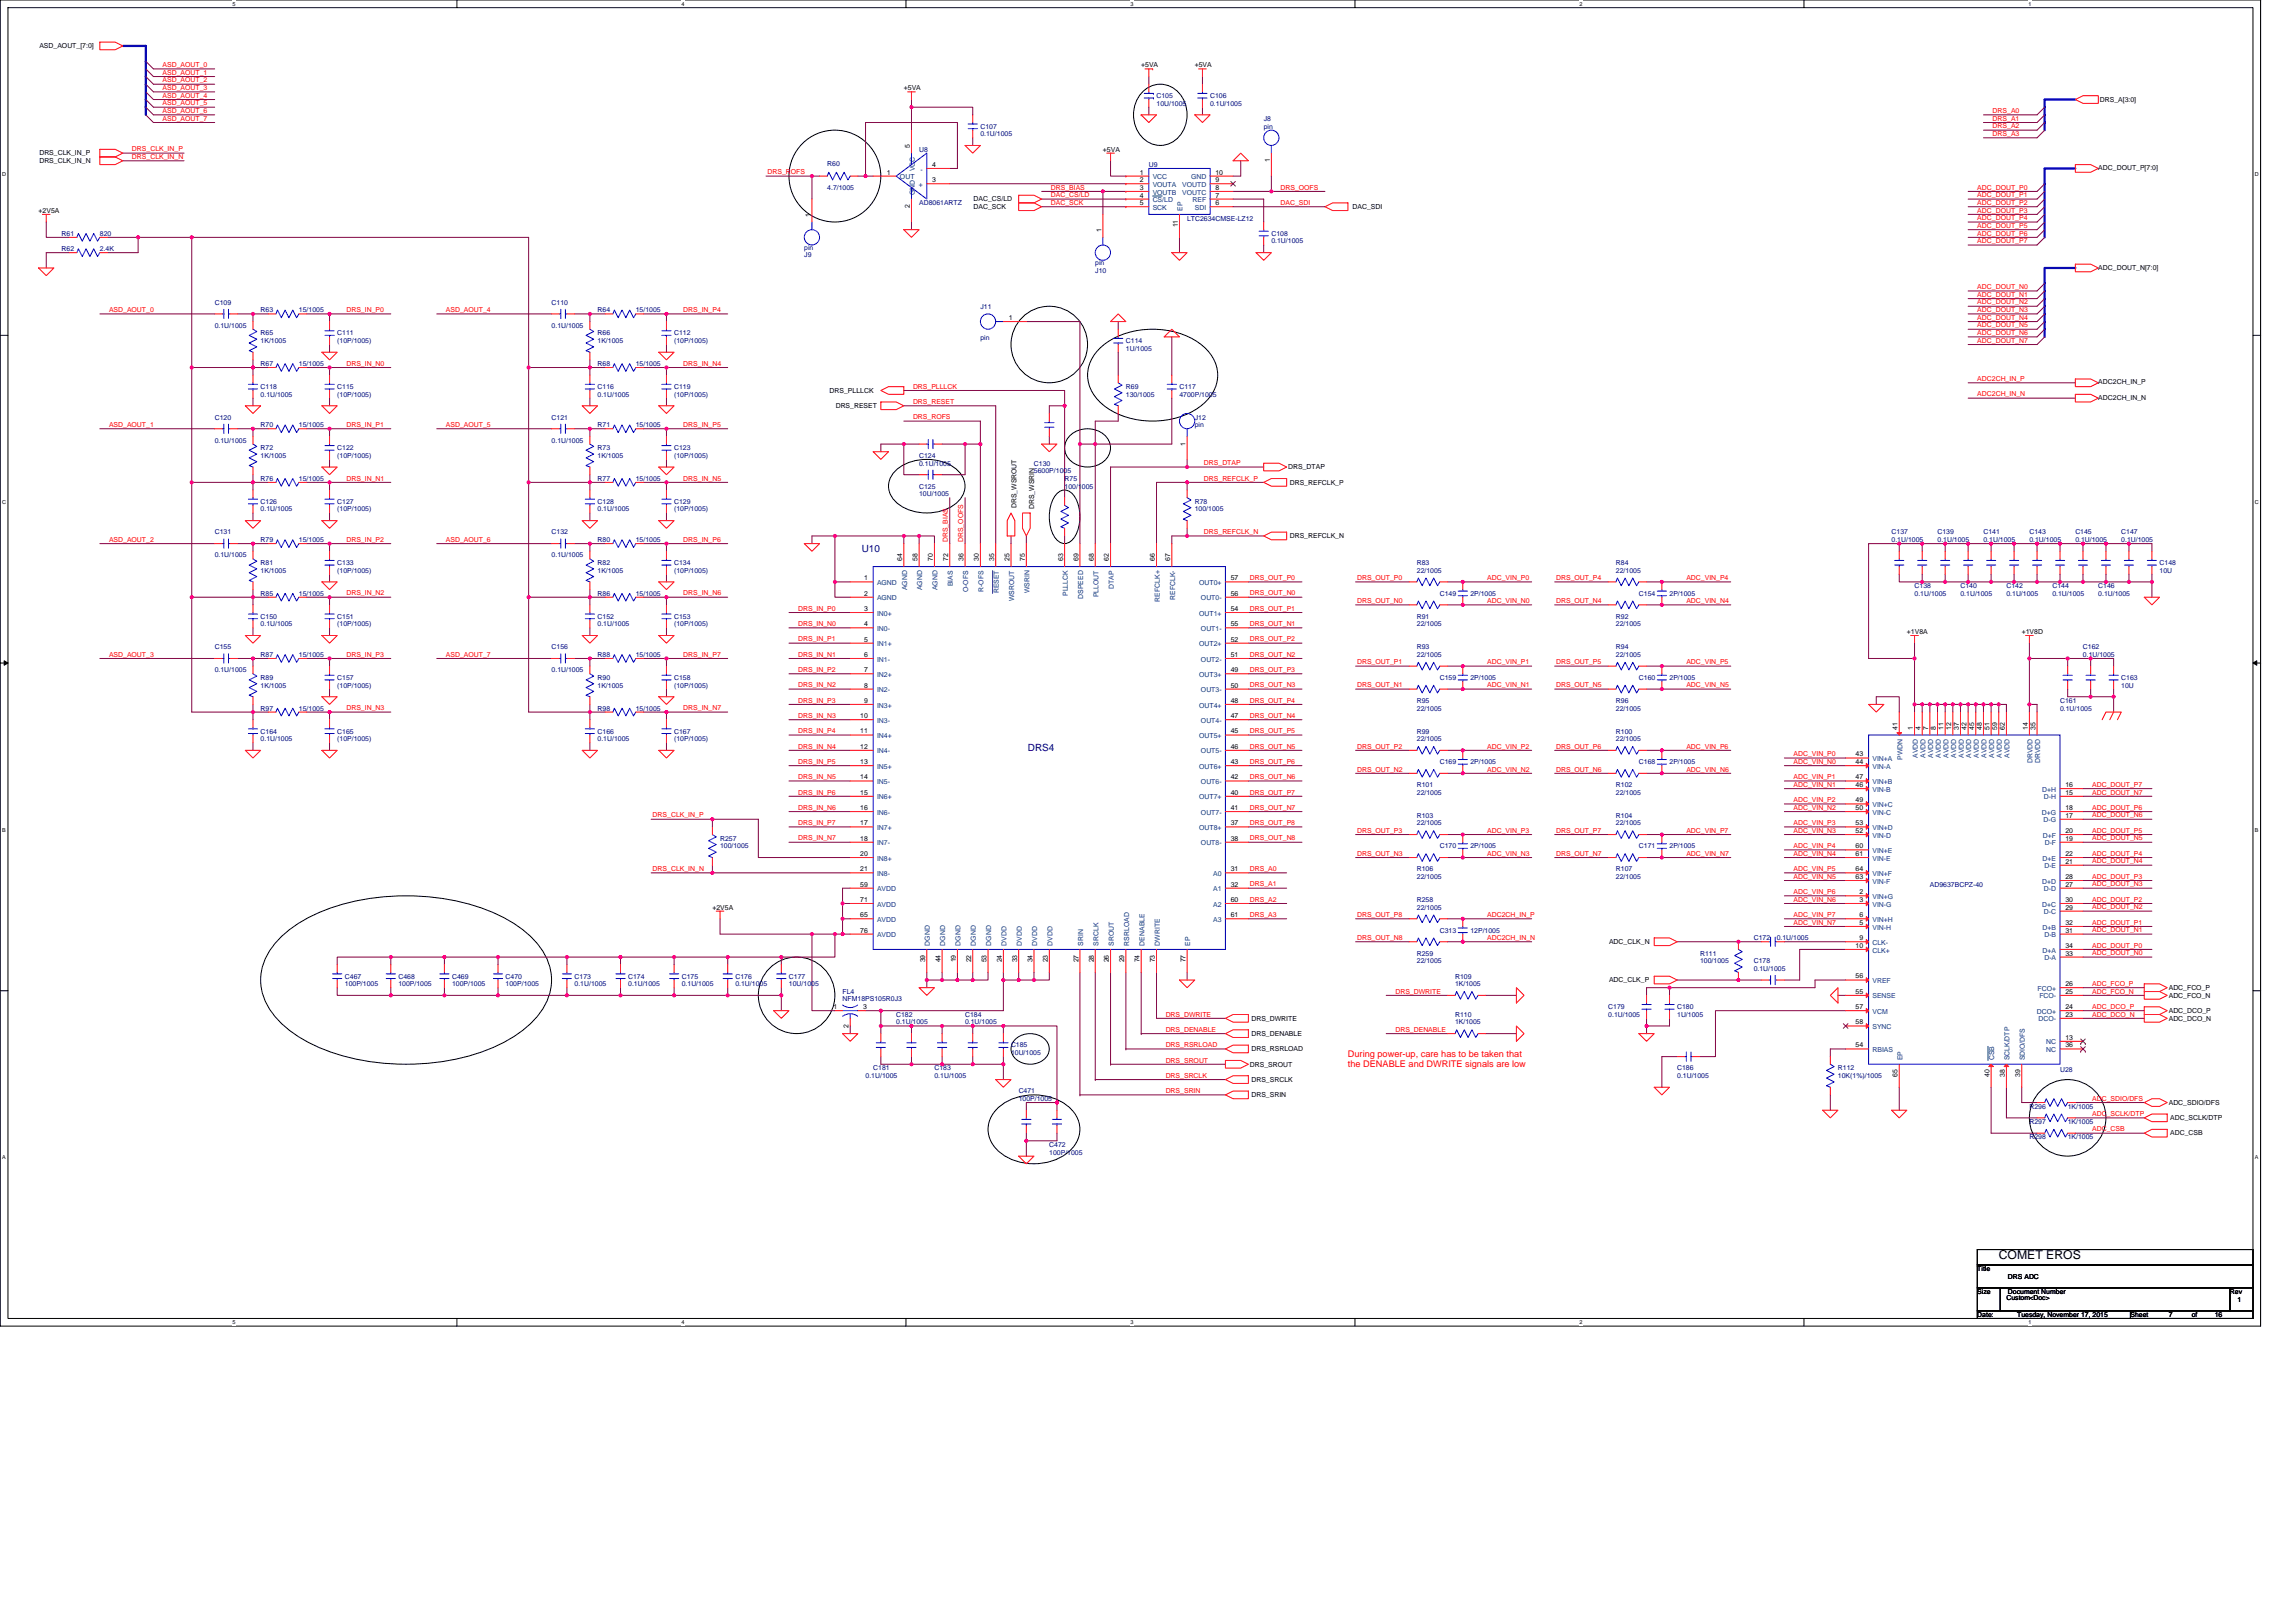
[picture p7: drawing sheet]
<svg xmlns="http://www.w3.org/2000/svg" width="297mm" height="210mm" viewBox="0 0 297 210" stroke-linecap="round" stroke-linejoin="round" font-family="sans-serif">
<defs><g id="words">
<text font-size="1.6" x="258.6" y="162.9">COMET EROS</text>
<g font-size="1.3" fill="#000080">
<text x="111.5" y="71.4">U10</text>
<text x="133" y="97.1">DRS4</text>
</g>
<g font-size="1.2" fill="#f00">
<text x="174.4" y="136.8">During power-up, care has to be taken that</text>
<text x="174.4" y="138">the DENABLE and DWRITE signals are low</text>
</g>
<g font-size=".9">
<text x="5.1" y="6.2">ASD_AOUT_[7:0]</text>
<text x="116.9" y="11.7">+5VA</text>
<text x="147.6" y="8.7">+5VA</text>
<text x="154.6" y="8.7">+5VA</text>
<text x="271.7" y="13.2">DRS_A[3:0]</text>
<text x="5.1" y="20.1">DRS_CLK_IN_P</text>
<text x="5.1" y="21.1">DRS_CLK_IN_N</text>
<text x="114.8" y="22.6">1</text>
<text x="117.7" y="19.1" transform="rotate(-90 117.7 19.1)">5</text>
<text x="120.6" y="21.6">4</text>
<text x="120.6" y="23.6">3</text>
<text x="142.7" y="19.6">+5VA</text>
<text x="147.4" y="22.6">1</text>
<text x="147.4" y="23.6">2</text>
<text x="157.2" y="23.6">9</text>
<text x="157.2" y="22.6">10</text>
<text x="164.3" y="21" transform="rotate(-90 164.3 21)">1</text>
<text x="271.5" y="22">ADC_DOUT_P[7:0]</text>
<text x="5" y="27.5">+2V5A</text>
<text x="104.8" y="28" transform="rotate(-90 104.8 28)">1</text>
<text x="117.7" y="26.9" transform="rotate(-90 117.7 26.9)">2</text>
<text x="125.9" y="26.1">DAC_CS/LD</text>
<text x="125.9" y="27">DAC_SCK</text>
<text x="147.4" y="25.6">4</text>
<text x="147.4" y="24.6">3</text>
<text x="147.4" y="26.5">5</text>
<text x="152.4" y="29.4" transform="rotate(-90 152.4 29.4)">11</text>
<text x="157.2" y="25.6">7</text>
<text x="157.2" y="26.5">6</text>
<text x="157.2" y="24.6">8</text>
<text x="175" y="27">DAC_SDI</text>
<text x="142.5" y="30" transform="rotate(-90 142.5 30)">1</text>
<text x="271.5" y="34.9">ADC_DOUT_N[7:0]</text>
<text x="130.5" y="41.4">1</text>
<text x="107.3" y="50.8">DRS_PLLLCK</text>
<text x="108.1" y="52.8">DRS_RESET</text>
<text x="271.5" y="49.7">ADC2CH_IN_P</text>
<text x="271.5" y="51.7">ADC2CH_IN_N</text>
<text x="153.4" y="57.7" transform="rotate(-90 153.4 57.7)">1</text>
<text x="131.5" y="65.8" transform="rotate(-90 131.5 65.8)">DRS_WSROUT</text>
<text x="133.8" y="65.9" transform="rotate(-90 133.8 65.9)">DRS_WSRIN</text>
<text x="166.7" y="60.7">DRS_DTAP</text>
<text x="166.9" y="62.7">DRS_REFCLK_P</text>
<text x="166.9" y="69.6">DRS_REFCLK_N</text>
<text x="111.8" y="75.1">1</text>
<text x="111.8" y="77.1">2</text>
<text x="116.7" y="72.6" transform="rotate(-90 116.7 72.6)">64</text>
<text x="118.7" y="72.6" transform="rotate(-90 118.7 72.6)">58</text>
<text x="120.7" y="72.6" transform="rotate(-90 120.7 72.6)">70</text>
<text x="122.7" y="72.6" transform="rotate(-90 122.7 72.6)">72</text>
<text x="124.7" y="72.6" transform="rotate(-90 124.7 72.6)">36</text>
<text x="126.6" y="72.6" transform="rotate(-90 126.6 72.6)">30</text>
<text x="128.6" y="72.6" transform="rotate(-90 128.6 72.6)">35</text>
<text x="130.6" y="72.6" transform="rotate(-90 130.6 72.6)">25</text>
<text x="132.6" y="72.6" transform="rotate(-90 132.6 72.6)">75</text>
<text x="137.5" y="72.6" transform="rotate(-90 137.5 72.6)">63</text>
<text x="139.5" y="72.6" transform="rotate(-90 139.5 72.6)">69</text>
<text x="141.5" y="72.6" transform="rotate(-90 141.5 72.6)">68</text>
<text x="143.5" y="72.6" transform="rotate(-90 143.5 72.6)">62</text>
<text x="149.4" y="72.6" transform="rotate(-90 149.4 72.6)">66</text>
<text x="151.4" y="72.6" transform="rotate(-90 151.4 72.6)">67</text>
<text x="159.2" y="77.1">56</text>
<text x="159.2" y="75.1">57</text>
<text x="111.8" y="79">3</text>
<text x="111.8" y="81">4</text>
<text x="111.8" y="83">5</text>
<text x="159.2" y="81">55</text>
<text x="159.2" y="83">52</text>
<text x="159.2" y="79">54</text>
<text x="246.7" y="82">+1V8A</text>
<text x="261.6" y="82">+1V8D</text>
<text x="111.8" y="85">6</text>
<text x="111.8" y="87">7</text>
<text x="111.8" y="89">8</text>
<text x="159.2" y="89">50</text>
<text x="159.2" y="85">51</text>
<text x="159.2" y="87">49</text>
<text x="111.3" y="92.9">10</text>
<text x="111.3" y="94.9">11</text>
<text x="111.8" y="90.9">9</text>
<text x="159.2" y="92.9">47</text>
<text x="159.2" y="94.9">45</text>
<text x="159.2" y="90.9">48</text>
<text x="245.5" y="94.4" transform="rotate(-90 245.5 94.4)">41</text>
<text x="247.5" y="94.4" transform="rotate(-90 247.5 94.4)">1</text>
<text x="248.5" y="94.4" transform="rotate(-90 248.5 94.4)">4</text>
<text x="249.5" y="94.4" transform="rotate(-90 249.5 94.4)">7</text>
<text x="250.5" y="94.4" transform="rotate(-90 250.5 94.4)">8</text>
<text x="251.4" y="94.4" transform="rotate(-90 251.4 94.4)">11</text>
<text x="252.4" y="94.4" transform="rotate(-90 252.4 94.4)">12</text>
<text x="253.4" y="94.4" transform="rotate(-90 253.4 94.4)">37</text>
<text x="254.4" y="94.4" transform="rotate(-90 254.4 94.4)">42</text>
<text x="255.4" y="94.4" transform="rotate(-90 255.4 94.4)">45</text>
<text x="256.4" y="94.4" transform="rotate(-90 256.4 94.4)">48</text>
<text x="257.4" y="94.4" transform="rotate(-90 257.4 94.4)">51</text>
<text x="258.4" y="94.4" transform="rotate(-90 258.4 94.4)">59</text>
<text x="259.4" y="94.4" transform="rotate(-90 259.4 94.4)">62</text>
<text x="262.3" y="94.4" transform="rotate(-90 262.3 94.4)">14</text>
<text x="263.3" y="94.4" transform="rotate(-90 263.3 94.4)">35</text>
<text x="111.3" y="96.9">12</text>
<text x="111.3" y="98.9">13</text>
<text x="111.3" y="100.8">14</text>
<text x="159.2" y="100.8">42</text>
<text x="159.2" y="96.9">46</text>
<text x="159.2" y="98.9">43</text>
<text x="240.1" y="97.9">43</text>
<text x="240.1" y="98.9">44</text>
<text x="240.1" y="101.8">46</text>
<text x="240.1" y="100.8">47</text>
<text x="267.2" y="101.8">16</text>
<text x="111.3" y="102.8">15</text>
<text x="111.3" y="104.8">16</text>
<text x="111.3" y="106.8">17</text>
<text x="159.2" y="104.8">41</text>
<text x="159.2" y="106.8">37</text>
<text x="159.2" y="102.8">40</text>
<text x="240.1" y="103.8">49</text>
<text x="240.1" y="104.8">50</text>
<text x="240.1" y="107.8">52</text>
<text x="240.1" y="106.8">53</text>
<text x="267.2" y="107.8">20</text>
<text x="267.2" y="105.8">17</text>
<text x="267.2" y="104.8">18</text>
<text x="267.2" y="102.8">15</text>
<text x="111.3" y="108.8">18</text>
<text x="111.3" y="110.7">20</text>
<text x="111.3" y="112.7">21</text>
<text x="159.2" y="112.7">31</text>
<text x="159.2" y="108.8">38</text>
<text x="240.1" y="109.8">60</text>
<text x="240.1" y="110.7">61</text>
<text x="240.1" y="113.7">63</text>
<text x="240.1" y="112.7">64</text>
<text x="267.2" y="113.7">28</text>
<text x="267.2" y="111.7">21</text>
<text x="267.2" y="110.7">22</text>
<text x="267.2" y="108.8">19</text>
<text x="92.2" y="117.7">+2V5A</text>
<text x="111.3" y="114.7">59</text>
<text x="111.3" y="116.7">71</text>
<text x="111.3" y="118.7">65</text>
<text x="159.2" y="118.7">61</text>
<text x="159.2" y="116.7">60</text>
<text x="159.2" y="114.7">32</text>
<text x="240.6" y="115.7">2</text>
<text x="240.6" y="116.7">3</text>
<text x="240.6" y="119.7">5</text>
<text x="240.6" y="118.7">6</text>
<text x="267.2" y="116.7">30</text>
<text x="267.2" y="119.7">32</text>
<text x="267.2" y="114.7">27</text>
<text x="267.2" y="117.7">29</text>
<text x="111.3" y="120.6">76</text>
<text x="119.7" y="124.5" transform="rotate(-90 119.7 124.5)">39</text>
<text x="121.7" y="124.5" transform="rotate(-90 121.7 124.5)">44</text>
<text x="123.7" y="124.5" transform="rotate(-90 123.7 124.5)">19</text>
<text x="125.6" y="124.5" transform="rotate(-90 125.6 124.5)">22</text>
<text x="127.6" y="124.5" transform="rotate(-90 127.6 124.5)">53</text>
<text x="129.6" y="124.5" transform="rotate(-90 129.6 124.5)">24</text>
<text x="131.6" y="124.5" transform="rotate(-90 131.6 124.5)">33</text>
<text x="133.6" y="124.5" transform="rotate(-90 133.6 124.5)">34</text>
<text x="135.5" y="124.5" transform="rotate(-90 135.5 124.5)">23</text>
<text x="139.5" y="124.5" transform="rotate(-90 139.5 124.5)">27</text>
<text x="141.5" y="124.5" transform="rotate(-90 141.5 124.5)">28</text>
<text x="143.5" y="124.5" transform="rotate(-90 143.5 124.5)">26</text>
<text x="145.5" y="124.5" transform="rotate(-90 145.5 124.5)">29</text>
<text x="147.4" y="124.5" transform="rotate(-90 147.4 124.5)">74</text>
<text x="149.4" y="124.5" transform="rotate(-90 149.4 124.5)">73</text>
<text x="153.4" y="124.5" transform="rotate(-90 153.4 124.5)">77</text>
<text x="208.2" y="122.1">ADC_CLK_N</text>
<text x="240.1" y="122.6">10</text>
<text x="240.6" y="121.6">9</text>
<text x="267.2" y="120.6">31</text>
<text x="267.2" y="123.6">33</text>
<text x="267.2" y="122.6">34</text>
<text x="107.8" y="130.6">1</text>
<text x="111.7" y="130.6">3</text>
<text x="208.2" y="127.1">ADC_CLK_P</text>
<text x="240.1" y="128.6">55</text>
<text x="240.1" y="126.6">56</text>
<text x="240.1" y="130.6">57</text>
<text x="267.2" y="128.6">25</text>
<text x="267.2" y="127.6">26</text>
<text x="267.2" y="131.5">23</text>
<text x="267.2" y="130.6">24</text>
<text x="280.6" y="128.1">ADC_FCO_P</text>
<text x="280.6" y="129.1">ADC_FCO_N</text>
<text x="280.6" y="131.1">ADC_DCO_P</text>
<text x="109.8" y="132.9" transform="rotate(-90 109.8 132.9)">2</text>
<text x="161.7" y="138">DRS_SROUT</text>
<text x="161.9" y="132">DRS_DWRITE</text>
<text x="161.9" y="134">DRS_DENABLE</text>
<text x="161.9" y="136">DRS_RSRLOAD</text>
<text x="240.1" y="135.5">54</text>
<text x="240.1" y="132.5">58</text>
<text x="267.2" y="134.5">13</text>
<text x="267.2" y="135.5">36</text>
<text x="280.6" y="132">ADC_DCO_N</text>
<text x="161.9" y="140">DRS_SRCLK</text>
<text x="161.9" y="142">DRS_SRIN</text>
<text x="245.5" y="139.4" transform="rotate(-90 245.5 139.4)">65</text>
<text x="257.4" y="139.4" transform="rotate(-90 257.4 139.4)">40</text>
<text x="259.4" y="139.4" transform="rotate(-90 259.4 139.4)">38</text>
<text x="261.4" y="139.4" transform="rotate(-90 261.4 139.4)">39</text>
<text x="280.6" y="142.9">ADC_SDIO/DFS</text>
<text x="280.8" y="144.9">ADC_SCLK/DTP</text>
<text x="280.8" y="146.9">ADC_CSB</text>
<text x="255.8" y="164.4">Title</text>
<text x="255.8" y="167.4">Size</text>
<text x="259.8" y="167.4">Document Number</text>
<text x="259.8" y="165.4">DRS ADC</text>
<text x="288.5" y="167.4">Rev</text>
<text x="255.8" y="170.4">Date:</text>
<text x="259.6" y="168.2">Custom&lt;Doc&gt;</text>
<text x="261" y="170.4">Tuesday, November 17, 2015</text>
<text x="275.6" y="170.4">Sheet</text>
<text x="280.6" y="170.4">7</text>
<text x="283.5" y="170.4">of</text>
<text x="286.5" y="170.4">16</text>
<text x="289.5" y="168.4">1</text>
</g>
<g font-size=".9" fill="#f00">
<text x="21" y="8.7">ASD_AOUT_0</text>
<text x="21" y="9.7">ASD_AOUT_1</text>
<text x="21" y="10.7">ASD_AOUT_2</text>
<text x="21" y="11.7">ASD_AOUT_3</text>
<text x="21" y="12.6">ASD_AOUT_4</text>
<text x="21" y="13.6">ASD_AOUT_5</text>
<text x="21" y="14.6">ASD_AOUT_6</text>
<text x="21" y="15.6">ASD_AOUT_7</text>
<text x="257.8" y="14.6">DRS_A0</text>
<text x="257.8" y="15.6">DRS_A1</text>
<text x="257.8" y="16.6">DRS_A2</text>
<text x="257.8" y="17.6">DRS_A3</text>
<text x="17.1" y="19.6">DRS_CLK_IN_P</text>
<text x="17.1" y="20.6">DRS_CLK_IN_N</text>
<text x="99.3" y="22.6">DRS_ROFS</text>
<text x="135.9" y="25.5">DAC_CS/LD</text>
<text x="135.9" y="26.5">DAC_SCK</text>
<text x="135.9" y="24.5">DRS_BIAS</text>
<text x="165.7" y="26.5">DAC_SDI</text>
<text x="165.7" y="24.5">DRS_OOFS</text>
<text x="255.8" y="24.5">ADC_DOUT_P0</text>
<text x="255.8" y="25.5">ADC_DOUT_P1</text>
<text x="255.8" y="26.5">ADC_DOUT_P2</text>
<text x="255.8" y="27.5">ADC_DOUT_P3</text>
<text x="255.8" y="28.5">ADC_DOUT_P4</text>
<text x="255.8" y="29.5">ADC_DOUT_P5</text>
<text x="255.8" y="30.5">ADC_DOUT_P6</text>
<text x="255.8" y="31.5">ADC_DOUT_P7</text>
<text x="14.1" y="40.4">ASD_AOUT_0</text>
<text x="44.8" y="40.4">DRS_IN_P0</text>
<text x="57.7" y="40.4">ASD_AOUT_4</text>
<text x="88.4" y="40.4">DRS_IN_P4</text>
<text x="255.8" y="37.4">ADC_DOUT_N0</text>
<text x="255.8" y="38.4">ADC_DOUT_N1</text>
<text x="255.8" y="39.4">ADC_DOUT_N2</text>
<text x="255.8" y="40.4">ADC_DOUT_N3</text>
<text x="255.8" y="41.4">ADC_DOUT_N4</text>
<text x="44.8" y="47.3">DRS_IN_N0</text>
<text x="88.4" y="47.3">DRS_IN_N4</text>
<text x="255.8" y="42.4">ADC_DOUT_N5</text>
<text x="255.8" y="43.4">ADC_DOUT_N6</text>
<text x="255.8" y="44.3">ADC_DOUT_N7</text>
<text x="118.1" y="52.3">DRS_RESET</text>
<text x="118.1" y="50.3">DRS_PLLLCK</text>
<text x="255.8" y="49.3">ADC2CH_IN_P</text>
<text x="255.8" y="51.3">ADC2CH_IN_N</text>
<text x="14.1" y="55.2">ASD_AOUT_1</text>
<text x="44.8" y="55.2">DRS_IN_P1</text>
<text x="57.7" y="55.2">ASD_AOUT_5</text>
<text x="88.4" y="55.2">DRS_IN_P5</text>
<text x="118.1" y="54.3">DRS_ROFS</text>
<text x="44.8" y="62.2">DRS_IN_N1</text>
<text x="88.4" y="62.2">DRS_IN_N5</text>
<text x="155.8" y="62.2">DRS_REFCLK_P</text>
<text x="155.8" y="60.2">DRS_DTAP</text>
<text x="14.1" y="70.1">ASD_AOUT_2</text>
<text x="44.8" y="70.1">DRS_IN_P2</text>
<text x="57.7" y="70.1">ASD_AOUT_6</text>
<text x="88.4" y="70.1">DRS_IN_P6</text>
<text x="122.6" y="70.1" transform="rotate(-90 122.6 70.1)">DRS_BIAS</text>
<text x="124.6" y="70.1" transform="rotate(-90 124.6 70.1)">DRS_OOFS</text>
<text x="155.8" y="69.1">DRS_REFCLK_N</text>
<text x="44.8" y="77">DRS_IN_N2</text>
<text x="88.4" y="77">DRS_IN_N6</text>
<text x="161.7" y="75.1">DRS_OUT_P0</text>
<text x="161.7" y="77">DRS_OUT_N0</text>
<text x="175.6" y="75.1">DRS_OUT_P0</text>
<text x="192.4" y="75.1">ADC_VIN_P0</text>
<text x="201.3" y="75.1">DRS_OUT_P4</text>
<text x="218.2" y="75.1">ADC_VIN_P4</text>
<text x="103.3" y="79">DRS_IN_P0</text>
<text x="103.3" y="81">DRS_IN_N0</text>
<text x="103.3" y="83">DRS_IN_P1</text>
<text x="161.7" y="79">DRS_OUT_P1</text>
<text x="161.7" y="81">DRS_OUT_N1</text>
<text x="161.7" y="83">DRS_OUT_P2</text>
<text x="175.6" y="78">DRS_OUT_N0</text>
<text x="192.4" y="78">ADC_VIN_N0</text>
<text x="201.3" y="78">DRS_OUT_N4</text>
<text x="218.2" y="78">ADC_VIN_N4</text>
<text x="14.1" y="85">ASD_AOUT_3</text>
<text x="44.8" y="85">DRS_IN_P3</text>
<text x="57.7" y="85">ASD_AOUT_7</text>
<text x="88.4" y="85">DRS_IN_P7</text>
<text x="103.3" y="85">DRS_IN_N1</text>
<text x="103.3" y="86.9">DRS_IN_P2</text>
<text x="103.3" y="88.9">DRS_IN_N2</text>
<text x="161.7" y="85">DRS_OUT_N2</text>
<text x="161.7" y="86.9">DRS_OUT_P3</text>
<text x="161.7" y="88.9">DRS_OUT_N3</text>
<text x="175.6" y="88.9">DRS_OUT_N1</text>
<text x="175.6" y="86">DRS_OUT_P1</text>
<text x="192.4" y="86">ADC_VIN_P1</text>
<text x="192.4" y="88.9">ADC_VIN_N1</text>
<text x="201.3" y="88.9">DRS_OUT_N5</text>
<text x="201.3" y="86">DRS_OUT_P5</text>
<text x="218.2" y="86">ADC_VIN_P5</text>
<text x="218.2" y="88.9">ADC_VIN_N5</text>
<text x="44.8" y="91.9">DRS_IN_N3</text>
<text x="88.4" y="91.9">DRS_IN_N7</text>
<text x="103.3" y="90.9">DRS_IN_P3</text>
<text x="103.3" y="92.9">DRS_IN_N3</text>
<text x="103.3" y="94.9">DRS_IN_P4</text>
<text x="161.7" y="90.9">DRS_OUT_P4</text>
<text x="161.7" y="92.9">DRS_OUT_N4</text>
<text x="161.7" y="94.9">DRS_OUT_P5</text>
<text x="103.3" y="96.9">DRS_IN_N4</text>
<text x="103.3" y="98.8">DRS_IN_P5</text>
<text x="103.3" y="100.8">DRS_IN_N5</text>
<text x="161.7" y="96.9">DRS_OUT_N5</text>
<text x="161.7" y="98.8">DRS_OUT_P6</text>
<text x="161.7" y="100.8">DRS_OUT_N6</text>
<text x="175.6" y="99.8">DRS_OUT_N2</text>
<text x="175.6" y="96.9">DRS_OUT_P2</text>
<text x="192.4" y="96.9">ADC_VIN_P2</text>
<text x="192.4" y="99.8">ADC_VIN_N2</text>
<text x="201.3" y="99.8">DRS_OUT_N6</text>
<text x="201.3" y="96.9">DRS_OUT_P6</text>
<text x="218.2" y="96.9">ADC_VIN_P6</text>
<text x="218.2" y="99.8">ADC_VIN_N6</text>
<text x="232" y="97.8">ADC_VIN_P0</text>
<text x="232" y="98.8">ADC_VIN_N0</text>
<text x="232" y="100.8">ADC_VIN_P1</text>
<text x="232" y="101.8">ADC_VIN_N1</text>
<text x="270.7" y="101.8">ADC_DOUT_P7</text>
<text x="84.4" y="105.8">DRS_CLK_IN_P</text>
<text x="103.3" y="102.8">DRS_IN_P6</text>
<text x="103.3" y="104.8">DRS_IN_N6</text>
<text x="103.3" y="106.8">DRS_IN_P7</text>
<text x="161.7" y="102.8">DRS_OUT_P7</text>
<text x="161.7" y="104.8">DRS_OUT_N7</text>
<text x="161.7" y="106.8">DRS_OUT_P8</text>
<text x="175.6" y="107.7">DRS_OUT_P3</text>
<text x="192.4" y="107.7">ADC_VIN_P3</text>
<text x="201.3" y="107.7">DRS_OUT_P7</text>
<text x="218.2" y="107.7">ADC_VIN_P7</text>
<text x="232" y="103.8">ADC_VIN_P2</text>
<text x="232" y="104.8">ADC_VIN_N2</text>
<text x="232" y="106.8">ADC_VIN_P3</text>
<text x="232" y="107.7">ADC_VIN_N3</text>
<text x="270.7" y="102.8">ADC_DOUT_N7</text>
<text x="270.7" y="104.8">ADC_DOUT_P6</text>
<text x="270.7" y="105.8">ADC_DOUT_N6</text>
<text x="270.7" y="107.7">ADC_DOUT_P5</text>
<text x="84.4" y="112.7">DRS_CLK_IN_N</text>
<text x="103.3" y="108.7">DRS_IN_N7</text>
<text x="161.7" y="112.7">DRS_A0</text>
<text x="161.7" y="108.7">DRS_OUT_N8</text>
<text x="175.6" y="110.7">DRS_OUT_N3</text>
<text x="192.4" y="110.7">ADC_VIN_N3</text>
<text x="201.3" y="110.7">DRS_OUT_N7</text>
<text x="218.2" y="110.7">ADC_VIN_N7</text>
<text x="232" y="109.7">ADC_VIN_P4</text>
<text x="232" y="110.7">ADC_VIN_N4</text>
<text x="232" y="112.7">ADC_VIN_P5</text>
<text x="232" y="113.7">ADC_VIN_N5</text>
<text x="270.7" y="108.7">ADC_DOUT_N5</text>
<text x="270.7" y="110.7">ADC_DOUT_P4</text>
<text x="270.7" y="111.7">ADC_DOUT_N4</text>
<text x="270.7" y="113.7">ADC_DOUT_P3</text>
<text x="161.7" y="114.7">DRS_A1</text>
<text x="161.7" y="116.7">DRS_A2</text>
<text x="161.7" y="118.6">DRS_A3</text>
<text x="175.6" y="118.6">DRS_OUT_P8</text>
<text x="192.4" y="118.6">ADC2CH_IN_P</text>
<text x="232" y="115.7">ADC_VIN_P6</text>
<text x="232" y="116.7">ADC_VIN_N6</text>
<text x="232" y="118.6">ADC_VIN_P7</text>
<text x="232" y="119.6">ADC_VIN_N7</text>
<text x="270.7" y="114.7">ADC_DOUT_N3</text>
<text x="270.7" y="116.7">ADC_DOUT_P2</text>
<text x="270.7" y="117.7">ADC_DOUT_N2</text>
<text x="270.7" y="119.6">ADC_DOUT_P1</text>
<text x="175.6" y="121.6">DRS_OUT_N8</text>
<text x="192.4" y="121.6">ADC2CH_IN_N</text>
<text x="270.7" y="120.6">ADC_DOUT_N1</text>
<text x="270.7" y="122.6">ADC_DOUT_P0</text>
<text x="270.7" y="123.6">ADC_DOUT_N0</text>
<text x="150.8" y="131.5">DRS_DWRITE</text>
<text x="180.5" y="128.5">DRS_DWRITE</text>
<text x="270.7" y="127.6">ADC_FCO_P</text>
<text x="270.7" y="128.5">ADC_FCO_N</text>
<text x="270.7" y="130.5">ADC_DCO_P</text>
<text x="270.7" y="131.5">ADC_DCO_N</text>
<text x="150.8" y="133.5">DRS_DENABLE</text>
<text x="150.8" y="135.5">DRS_RSRLOAD</text>
<text x="150.8" y="137.5">DRS_SROUT</text>
<text x="180.5" y="133.5">DRS_DENABLE</text>
<text x="150.8" y="139.4">DRS_SRCLK</text>
<text x="150.8" y="141.4">DRS_SRIN</text>
<text x="270.7" y="142.4">ADC_SDIO/DFS</text>
<text x="270.7" y="146.4">ADC_CSB</text>
<text x="270.7" y="144.4">ADC_SCLK/DTP</text>
</g>
<g font-size=".9" fill="#000080">
<text x="126.8" y="16.6">C107</text>
<text x="126.8" y="17.6">0.1U/1005</text>
<text x="149.6" y="12.7">C105</text>
<text x="149.6" y="13.7">10U/1005</text>
<text x="156.6" y="12.7">C106</text>
<text x="156.6" y="13.7">0.1U/1005</text>
<text x="163.5" y="15.7">J8</text>
<text x="163.5" y="16.6">pin</text>
<text x="107" y="21.5">R60</text>
<text x="118.9" y="19.6">U8</text>
<text x="148.6" y="21.6">U9</text>
<text x="107" y="24.6">4.7/1005</text>
<text x="118.9" y="26.5">AD8061ARTZ</text>
<text x="153.6" y="28.5">LTC2634CMSE-LZ12</text>
<text x="8" y="32.5">R62</text>
<text x="8" y="30.5">R61</text>
<text x="12.9" y="32.5">2.4K</text>
<text x="12.9" y="30.5">820</text>
<text x="104.1" y="33.3">J9</text>
<text x="104.1" y="32.3">pin</text>
<text x="141.7" y="35.3">J10</text>
<text x="141.7" y="34.3">pin</text>
<text x="164.5" y="30.5">C108</text>
<text x="164.5" y="31.5">0.1U/1005</text>
<text x="27.8" y="39.4">C109</text>
<text x="33.7" y="40.4">R63</text>
<text x="38.7" y="40.4">15/1005</text>
<text x="71.4" y="39.4">C110</text>
<text x="77.3" y="40.4">R64</text>
<text x="82.3" y="40.4">15/1005</text>
<text x="126.8" y="39.9">J11</text>
<text x="27.8" y="42.4">0.1U/1005</text>
<text x="33.7" y="47.4">R67</text>
<text x="33.7" y="43.4">R65</text>
<text x="33.7" y="44.4">1K/1005</text>
<text x="38.7" y="47.4">15/1005</text>
<text x="43.6" y="43.4">C111</text>
<text x="43.6" y="44.4">(10P/1005)</text>
<text x="71.4" y="42.4">0.1U/1005</text>
<text x="77.3" y="47.4">R68</text>
<text x="77.3" y="43.4">R66</text>
<text x="77.3" y="44.4">1K/1005</text>
<text x="82.3" y="47.4">15/1005</text>
<text x="87.2" y="43.4">C112</text>
<text x="87.2" y="44.4">(10P/1005)</text>
<text x="126.8" y="44">pin</text>
<text x="145.7" y="44.4">C114</text>
<text x="145.7" y="45.4">1U/1005</text>
<text x="33.7" y="50.3">C118</text>
<text x="33.7" y="51.3">0.1U/1005</text>
<text x="43.6" y="50.3">C115</text>
<text x="43.6" y="51.3">(10P/1005)</text>
<text x="77.3" y="50.3">C116</text>
<text x="77.3" y="51.3">0.1U/1005</text>
<text x="87.2" y="50.3">C119</text>
<text x="87.2" y="51.3">(10P/1005)</text>
<text x="145.7" y="50.3">R69</text>
<text x="145.7" y="51.3">130/1005</text>
<text x="152.6" y="50.3">C117</text>
<text x="152.6" y="51.3">4700P/1005</text>
<text x="27.8" y="54.3">C120</text>
<text x="27.8" y="57.3">0.1U/1005</text>
<text x="33.7" y="58.2">R72</text>
<text x="33.7" y="59.2">1K/1005</text>
<text x="33.7" y="55.3">R70</text>
<text x="38.7" y="55.3">15/1005</text>
<text x="43.6" y="58.2">C122</text>
<text x="43.6" y="59.2">(10P/1005)</text>
<text x="71.4" y="54.3">C121</text>
<text x="71.4" y="57.3">0.1U/1005</text>
<text x="77.3" y="58.2">R73</text>
<text x="77.3" y="59.2">1K/1005</text>
<text x="77.3" y="55.3">R71</text>
<text x="82.3" y="55.3">15/1005</text>
<text x="87.2" y="58.2">C123</text>
<text x="87.2" y="59.2">(10P/1005)</text>
<text x="118.9" y="59.2">C124</text>
<text x="154.6" y="54.3">J12</text>
<text x="154.6" y="55.3">pin</text>
<text x="33.7" y="65.2">C126</text>
<text x="33.7" y="62.2">R76</text>
<text x="38.7" y="62.2">15/1005</text>
<text x="43.6" y="65.2">C127</text>
<text x="77.3" y="65.2">C128</text>
<text x="77.3" y="62.2">R77</text>
<text x="82.3" y="62.2">15/1005</text>
<text x="87.2" y="65.2">C129</text>
<text x="118.9" y="63.2">C125</text>
<text x="118.9" y="64.2">10U/1005</text>
<text x="118.9" y="60.2">0.1U/1005</text>
<text x="133.8" y="60.2">C130</text>
<text x="133.8" y="61.2">5600P/1005</text>
<text x="137.7" y="62.2">R75</text>
<text x="137.7" y="63.2">100/1005</text>
<text x="154.6" y="65.2">R78</text>
<text x="27.8" y="69.1">C131</text>
<text x="33.7" y="66.2">0.1U/1005</text>
<text x="33.7" y="70.1">R79</text>
<text x="38.7" y="70.1">15/1005</text>
<text x="43.6" y="66.2">(10P/1005)</text>
<text x="71.4" y="69.1">C132</text>
<text x="77.3" y="70.1">R80</text>
<text x="77.3" y="66.2">0.1U/1005</text>
<text x="82.3" y="70.1">15/1005</text>
<text x="87.2" y="66.2">(10P/1005)</text>
<text x="154.6" y="66.2">100/1005</text>
<text x="244.7" y="69.1">C137</text>
<text x="244.7" y="70.1">0.1U/1005</text>
<text x="250.7" y="69.1">C139</text>
<text x="250.7" y="70.1">0.1U/1005</text>
<text x="256.6" y="69.1">C141</text>
<text x="256.6" y="70.1">0.1U/1005</text>
<text x="262.5" y="69.1">C143</text>
<text x="262.5" y="70.1">0.1U/1005</text>
<text x="268.5" y="69.1">C145</text>
<text x="268.5" y="70.1">0.1U/1005</text>
<text x="274.4" y="69.1">C147</text>
<text x="274.4" y="70.1">0.1U/1005</text>
<text x="27.8" y="72.1">0.1U/1005</text>
<text x="33.7" y="77.1">R85</text>
<text x="33.7" y="73.1">R81</text>
<text x="33.7" y="74.1">1K/1005</text>
<text x="38.7" y="77.1">15/1005</text>
<text x="43.6" y="73.1">C133</text>
<text x="43.6" y="74.1">(10P/1005)</text>
<text x="71.4" y="72.1">0.1U/1005</text>
<text x="77.3" y="77.1">R86</text>
<text x="77.3" y="73.1">R82</text>
<text x="77.3" y="74.1">1K/1005</text>
<text x="82.3" y="77.1">15/1005</text>
<text x="87.2" y="73.1">C134</text>
<text x="87.2" y="74.1">(10P/1005)</text>
<text x="183.3" y="73.1">R83</text>
<text x="183.3" y="74.1">22/1005</text>
<text x="186.3" y="77.1">C149</text>
<text x="190.2" y="77.1">2P/1005</text>
<text x="209.1" y="73.1">R84</text>
<text x="209.1" y="74.1">22/1005</text>
<text x="212" y="77.1">C154</text>
<text x="216" y="77.1">2P/1005</text>
<text x="247.7" y="76.1">C138</text>
<text x="247.7" y="77.1">0.1U/1005</text>
<text x="253.6" y="76.1">C140</text>
<text x="253.6" y="77.1">0.1U/1005</text>
<text x="259.6" y="76.1">C142</text>
<text x="259.6" y="77.1">0.1U/1005</text>
<text x="265.5" y="76.1">C144</text>
<text x="265.5" y="77.1">0.1U/1005</text>
<text x="271.5" y="76.1">C146</text>
<text x="271.5" y="77.1">0.1U/1005</text>
<text x="279.4" y="73.1">C148</text>
<text x="279.4" y="74.1">10U</text>
<text x="33.7" y="80">C150</text>
<text x="33.7" y="81">0.1U/1005</text>
<text x="43.6" y="80">C151</text>
<text x="43.6" y="81">(10P/1005)</text>
<text x="77.3" y="80">C152</text>
<text x="77.3" y="81">0.1U/1005</text>
<text x="87.2" y="80">C153</text>
<text x="87.2" y="81">(10P/1005)</text>
<text x="183.3" y="80">R91</text>
<text x="183.3" y="81">22/1005</text>
<text x="209.1" y="80">R92</text>
<text x="209.1" y="81">22/1005</text>
<text x="27.8" y="84">C155</text>
<text x="27.8" y="87">0.1U/1005</text>
<text x="33.7" y="88">R89</text>
<text x="33.7" y="89">1K/1005</text>
<text x="33.7" y="85">R87</text>
<text x="38.7" y="85">15/1005</text>
<text x="43.6" y="88">C157</text>
<text x="43.6" y="89">(10P/1005)</text>
<text x="71.4" y="84">C156</text>
<text x="71.4" y="87">0.1U/1005</text>
<text x="77.3" y="88">R90</text>
<text x="77.3" y="89">1K/1005</text>
<text x="77.3" y="85">R88</text>
<text x="82.3" y="85">15/1005</text>
<text x="87.2" y="88">C158</text>
<text x="87.2" y="89">(10P/1005)</text>
<text x="183.3" y="84">R93</text>
<text x="183.3" y="85">22/1005</text>
<text x="186.3" y="88">C159</text>
<text x="190.2" y="88">2P/1005</text>
<text x="209.1" y="84">R94</text>
<text x="209.1" y="85">22/1005</text>
<text x="212" y="88">C160</text>
<text x="216" y="88">2P/1005</text>
<text x="269.5" y="84">C162</text>
<text x="269.5" y="85">0.1U/1005</text>
<text x="274.4" y="88">C163</text>
<text x="274.4" y="89">10U</text>
<text x="33.7" y="94.9">C164</text>
<text x="33.7" y="95.9">0.1U/1005</text>
<text x="33.7" y="91.9">R97</text>
<text x="38.7" y="91.9">15/1005</text>
<text x="43.6" y="94.9">C165</text>
<text x="43.6" y="95.9">(10P/1005)</text>
<text x="77.3" y="94.9">C166</text>
<text x="77.3" y="95.9">0.1U/1005</text>
<text x="77.3" y="91.9">R98</text>
<text x="82.3" y="91.9">15/1005</text>
<text x="87.2" y="94.9">C167</text>
<text x="87.2" y="95.9">(10P/1005)</text>
<text x="183.3" y="94.9">R99</text>
<text x="183.3" y="95.9">22/1005</text>
<text x="183.3" y="90.9">R95</text>
<text x="183.3" y="91.9">22/1005</text>
<text x="209.1" y="94.9">R100</text>
<text x="209.1" y="95.9">22/1005</text>
<text x="209.1" y="90.9">R96</text>
<text x="209.1" y="91.9">22/1005</text>
<text x="266.5" y="90.9">C161</text>
<text x="266.5" y="91.9">0.1U/1005</text>
<text x="183.3" y="101.8">R101</text>
<text x="186.3" y="98.9">C169</text>
<text x="190.2" y="98.9">2P/1005</text>
<text x="209.1" y="101.8">R102</text>
<text x="212" y="98.9">C168</text>
<text x="216" y="98.9">2P/1005</text>
<text x="183.3" y="102.8">22/1005</text>
<text x="183.3" y="105.8">R103</text>
<text x="183.3" y="106.8">22/1005</text>
<text x="209.1" y="105.8">R104</text>
<text x="209.1" y="106.8">22/1005</text>
<text x="209.1" y="102.8">22/1005</text>
<text x="93.2" y="108.8">R257</text>
<text x="93.2" y="109.8">100/1005</text>
<text x="183.3" y="112.7">R106</text>
<text x="183.3" y="113.7">22/1005</text>
<text x="186.3" y="109.8">C170</text>
<text x="190.2" y="109.8">2P/1005</text>
<text x="209.1" y="112.7">R107</text>
<text x="209.1" y="113.7">22/1005</text>
<text x="212" y="109.8">C171</text>
<text x="216" y="109.8">2P/1005</text>
<text x="183.3" y="116.7">R258</text>
<text x="183.3" y="117.7">22/1005</text>
<text x="249.7" y="114.7">AD9637BCPZ-40</text>
<text x="183.3" y="123.6">R259</text>
<text x="183.3" y="124.6">22/1005</text>
<text x="186.3" y="120.7">C313</text>
<text x="190.2" y="120.7">12P/1005</text>
<text x="220" y="123.6">R111</text>
<text x="220" y="124.6">100/1005</text>
<text x="226.9" y="124.6">C178</text>
<text x="226.9" y="125.6">0.1U/1005</text>
<text x="226.9" y="121.6">C172</text>
<text x="229.9" y="121.6">0.1U/1005</text>
<text x="44.6" y="126.6">C467</text>
<text x="44.6" y="127.6">100P/1005</text>
<text x="51.6" y="126.6">C468</text>
<text x="51.6" y="127.6">100P/1005</text>
<text x="58.5" y="126.6">C469</text>
<text x="58.5" y="127.6">100P/1005</text>
<text x="65.4" y="126.6">C470</text>
<text x="65.4" y="127.6">100P/1005</text>
<text x="74.3" y="126.6">C173</text>
<text x="74.3" y="127.6">0.1U/1005</text>
<text x="81.3" y="126.6">C174</text>
<text x="81.3" y="127.6">0.1U/1005</text>
<text x="88.2" y="126.6">C175</text>
<text x="88.2" y="127.6">0.1U/1005</text>
<text x="95.1" y="126.6">C176</text>
<text x="95.1" y="127.6">0.1U/1005</text>
<text x="102.1" y="126.6">C177</text>
<text x="102.1" y="127.6">10U/1005</text>
<text x="109" y="128.6">FL4</text>
<text x="109" y="129.6">NFM18PS105R0J3</text>
<text x="115.9" y="131.6">C182</text>
<text x="124.9" y="131.6">C184</text>
<text x="188.3" y="131.6">R110</text>
<text x="188.3" y="126.6">R109</text>
<text x="188.3" y="127.6">1K/1005</text>
<text x="208.1" y="130.6">C179</text>
<text x="208.1" y="131.6">0.1U/1005</text>
<text x="217" y="130.6">C180</text>
<text x="217" y="131.6">1U/1005</text>
<text x="115.9" y="132.5">0.1U/1005</text>
<text x="124.9" y="132.5">0.1U/1005</text>
<text x="130.8" y="135.5">C185</text>
<text x="130.8" y="136.5">10U/1005</text>
<text x="188.3" y="132.5">1K/1005</text>
<text x="112" y="139.5">0.1U/1005</text>
<text x="113" y="138.5">C181</text>
<text x="120.9" y="138.5">C183</text>
<text x="120.9" y="139.5">0.1U/1005</text>
<text x="131.8" y="141.5">C471</text>
<text x="131.8" y="142.4">100P/1005</text>
<text x="217" y="138.5">C186</text>
<text x="217" y="139.5">0.1U/1005</text>
<text x="237.8" y="138.5">R112</text>
<text x="237.8" y="139.5">10K(1%)/1005</text>
<text x="262.5" y="143.4">R296</text>
<text x="266.5" y="138.7">U28</text>
<text x="267.5" y="143.4">1K/1005</text>
<text x="135.8" y="148.4">C472</text>
<text x="135.8" y="149.4">100P/1005</text>
<text x="262.5" y="147.4">R298</text>
<text x="262.5" y="145.4">R297</text>
<text x="267.5" y="147.4">1K/1005</text>
<text x="267.5" y="145.4">1K/1005</text>
</g>
<g font-size=".9" fill="#004080">
<text x="116.4" y="23.2">OUT</text>
<text x="118.3" y="22.2" transform="rotate(-90 118.3 22.2)">VCC</text>
<text x="119.1" y="22.2">-</text>
<text x="149.1" y="23.2">VCC</text>
<text x="154.1" y="23.2">GND</text>
<text x="118.3" y="25.3" transform="rotate(-90 118.3 25.3)">GND</text>
<text x="118.9" y="24.2">+</text>
<text x="149.1" y="24.2">VOUTA</text>
<text x="149.1" y="25.2">VOUTB</text>
<text x="149.1" y="26.2">CS/LD</text>
<text x="149.1" y="27.1">SCK</text>
<text x="153" y="25.2">VOUTC</text>
<text x="153" y="24.2">VOUTD</text>
<text x="153" y="27.2" transform="rotate(-90 153 27.2)">EP</text>
<text x="154.3" y="26.2">REF</text>
<text x="154.6" y="27.1">SDI</text>
<text x="113.5" y="75.7">AGND</text>
<text x="113.5" y="77.7">AGND</text>
<text x="117.3" y="76.4" transform="rotate(-90 117.3 76.4)">AGND</text>
<text x="119.3" y="76.4" transform="rotate(-90 119.3 76.4)">AGND</text>
<text x="121.3" y="76.4" transform="rotate(-90 121.3 76.4)">AGND</text>
<text x="123.3" y="75.8" transform="rotate(-90 123.3 75.8)">BIAS</text>
<text x="125.3" y="76.6" transform="rotate(-90 125.3 76.6)">O-OFS</text>
<text x="127.2" y="76.6" transform="rotate(-90 127.2 76.6)">R-OFS</text>
<text x="129.2" y="76.8" transform="rotate(-90 129.2 76.8)">RESET</text>
<text x="131.2" y="77.8" transform="rotate(-90 131.2 77.8)">WSROUT</text>
<text x="133.2" y="76.8" transform="rotate(-90 133.2 76.8)">WSRIN</text>
<text x="138.1" y="77.1" transform="rotate(-90 138.1 77.1)">PLLLCK</text>
<text x="140.1" y="77.5" transform="rotate(-90 140.1 77.5)">DSPEED</text>
<text x="142.1" y="77.3" transform="rotate(-90 142.1 77.3)">PLLOUT</text>
<text x="144.1" y="76.2" transform="rotate(-90 144.1 76.2)">DTAP</text>
<text x="150" y="77.8" transform="rotate(-90 150 77.8)">REFCLK+</text>
<text x="152" y="77.6" transform="rotate(-90 152 77.6)">REFCLK-</text>
<text x="155.2" y="75.7">OUT0+</text>
<text x="155.4" y="77.7">OUT0-</text>
<text x="113.5" y="79.6">IN0+</text>
<text x="113.5" y="81.6">IN0-</text>
<text x="113.5" y="83.6">IN1+</text>
<text x="155.2" y="83.6">OUT2+</text>
<text x="155.2" y="79.6">OUT1+</text>
<text x="155.4" y="81.6">OUT1-</text>
<text x="113.5" y="85.6">IN1-</text>
<text x="113.5" y="87.6">IN2+</text>
<text x="113.5" y="89.6">IN2-</text>
<text x="155.2" y="87.6">OUT3+</text>
<text x="155.4" y="89.6">OUT3-</text>
<text x="155.4" y="85.6">OUT2-</text>
<text x="113.5" y="91.5">IN3+</text>
<text x="113.5" y="93.5">IN3-</text>
<text x="113.5" y="95.5">IN4+</text>
<text x="155.2" y="95.5">OUT5+</text>
<text x="155.2" y="91.5">OUT4+</text>
<text x="155.4" y="93.5">OUT4-</text>
<text x="113.5" y="97.5">IN4-</text>
<text x="113.5" y="99.5">IN5+</text>
<text x="113.5" y="101.4">IN5-</text>
<text x="155.2" y="99.5">OUT6+</text>
<text x="155.4" y="101.4">OUT6-</text>
<text x="155.4" y="97.5">OUT5-</text>
<text x="242.2" y="98.5">VIN+A</text>
<text x="242.2" y="99.5">VIN-A</text>
<text x="242.2" y="101.4">VIN+B</text>
<text x="246.1" y="98.3" transform="rotate(-90 246.1 98.3)">PWDN</text>
<text x="248.1" y="98.1" transform="rotate(-90 248.1 98.1)">AVDD</text>
<text x="249.1" y="98.1" transform="rotate(-90 249.1 98.1)">AVDD</text>
<text x="250.1" y="98.1" transform="rotate(-90 250.1 98.1)">AVDD</text>
<text x="251.1" y="98.1" transform="rotate(-90 251.1 98.1)">AVDD</text>
<text x="252.1" y="98.1" transform="rotate(-90 252.1 98.1)">AVDD</text>
<text x="253.1" y="98.1" transform="rotate(-90 253.1 98.1)">AVDD</text>
<text x="254" y="98.1" transform="rotate(-90 254 98.1)">AVDD</text>
<text x="255" y="98.1" transform="rotate(-90 255 98.1)">AVDD</text>
<text x="256" y="98.1" transform="rotate(-90 256 98.1)">AVDD</text>
<text x="257" y="98.1" transform="rotate(-90 257 98.1)">AVDD</text>
<text x="258" y="98.1" transform="rotate(-90 258 98.1)">AVDD</text>
<text x="259" y="98.1" transform="rotate(-90 259 98.1)">AVDD</text>
<text x="260" y="98.1" transform="rotate(-90 260 98.1)">AVDD</text>
<text x="263" y="98.8" transform="rotate(-90 263 98.8)">DRVDD</text>
<text x="264" y="98.8" transform="rotate(-90 264 98.8)">DRVDD</text>
<text x="113.5" y="103.4">IN6+</text>
<text x="113.5" y="105.4">IN6-</text>
<text x="113.5" y="107.4">IN7+</text>
<text x="155.2" y="107.4">OUT8+</text>
<text x="155.2" y="103.4">OUT7+</text>
<text x="155.4" y="105.4">OUT7-</text>
<text x="242.2" y="102.4">VIN-B</text>
<text x="242.2" y="104.4">VIN+C</text>
<text x="242.2" y="105.4">VIN-C</text>
<text x="242.2" y="107.4">VIN+D</text>
<text x="264.2" y="105.4">D+G</text>
<text x="264.2" y="102.4">D+H</text>
<text x="264.4" y="106.4">D-G</text>
<text x="264.4" y="103.4">D-H</text>
<text x="113.5" y="109.4">IN7-</text>
<text x="113.5" y="111.3">IN8+</text>
<text x="113.5" y="113.3">IN8-</text>
<text x="155.4" y="109.4">OUT8-</text>
<text x="157" y="113.3">A0</text>
<text x="242.2" y="108.4">VIN-D</text>
<text x="242.2" y="110.4">VIN+E</text>
<text x="242.2" y="111.3">VIN-E</text>
<text x="242.2" y="113.3">VIN+F</text>
<text x="264.3" y="111.3">D+E</text>
<text x="264.3" y="108.4">D+F</text>
<text x="264.5" y="112.3">D-E</text>
<text x="264.5" y="109.4">D-F</text>
<text x="113.5" y="115.3">AVDD</text>
<text x="113.5" y="117.3">AVDD</text>
<text x="113.5" y="119.3">AVDD</text>
<text x="157" y="119.3">A3</text>
<text x="157" y="117.3">A2</text>
<text x="157" y="115.3">A1</text>
<text x="242.2" y="116.3">VIN+G</text>
<text x="242.2" y="117.3">VIN-G</text>
<text x="242.2" y="119.3">VIN+H</text>
<text x="242.2" y="114.3">VIN-F</text>
<text x="264.2" y="114.3">D+D</text>
<text x="264.2" y="117.3">D+C</text>
<text x="264.4" y="115.3">D-D</text>
<text x="264.4" y="118.3">D-C</text>
<text x="113.5" y="121.3">AVDD</text>
<text x="120.3" y="122.3" transform="rotate(-90 120.3 122.3)">DGND</text>
<text x="122.3" y="122.3" transform="rotate(-90 122.3 122.3)">DGND</text>
<text x="124.3" y="122.3" transform="rotate(-90 124.3 122.3)">DGND</text>
<text x="126.3" y="122.3" transform="rotate(-90 126.3 122.3)">DGND</text>
<text x="128.2" y="122.3" transform="rotate(-90 128.2 122.3)">DGND</text>
<text x="130.2" y="122.3" transform="rotate(-90 130.2 122.3)">DVDD</text>
<text x="132.2" y="122.3" transform="rotate(-90 132.2 122.3)">DVDD</text>
<text x="134.2" y="122.3" transform="rotate(-90 134.2 122.3)">DVDD</text>
<text x="136.2" y="122.3" transform="rotate(-90 136.2 122.3)">DVDD</text>
<text x="140.1" y="122.3" transform="rotate(-90 140.1 122.3)">SRIN</text>
<text x="142.1" y="122.3" transform="rotate(-90 142.1 122.3)">SRCLK</text>
<text x="144.1" y="122.3" transform="rotate(-90 144.1 122.3)">SROUT</text>
<text x="146.1" y="122.3" transform="rotate(-90 146.1 122.3)">RSRLOAD</text>
<text x="148.1" y="122.3" transform="rotate(-90 148.1 122.3)">DENABLE</text>
<text x="150" y="122.3" transform="rotate(-90 150 122.3)">DWRITE</text>
<text x="154" y="122.3" transform="rotate(-90 154 122.3)">EP</text>
<text x="242.2" y="120.3">VIN-H</text>
<text x="242.2" y="122.2">CLK-</text>
<text x="242.2" y="123.2">CLK+</text>
<text x="264.3" y="120.3">D+B</text>
<text x="264.3" y="123.2">D+A</text>
<text x="264.5" y="121.3">D-B</text>
<text x="264.5" y="124.2">D-A</text>
<text x="242.2" y="129.2">SENSE</text>
<text x="242.2" y="127.2">VREF</text>
<text x="242.2" y="131.2">VCM</text>
<text x="263.5" y="131.2">DCO+</text>
<text x="263.6" y="128.2">FCO+</text>
<text x="263.8" y="129.2">FCO-</text>
<text x="242.2" y="136.1">RBIAS</text>
<text x="242.2" y="133.1">SYNC</text>
<text x="246.1" y="137.2" transform="rotate(-90 246.1 137.2)">EP</text>
<text x="258" y="137.2" transform="rotate(-90 258 137.2)">CSB</text>
<text x="260" y="137.2" transform="rotate(-90 260 137.2)">SCLK/DTP</text>
<text x="262" y="137.2" transform="rotate(-90 262 137.2)">SDIO/DFS</text>
<text x="263.7" y="132.1">DCO-</text>
<text x="264.7" y="135.1">NC</text>
<text x="264.7" y="136.1">NC</text>
</g>
<g font-size=".7">
<text x="30.1" y=".7">5</text>
<text x="88.2" y=".7">4</text>
<text x="146.2" y=".7">3</text>
<text x="204.3" y=".7">2</text>
<text x="262.4" y=".7">1</text>
<text x=".3" y="22.8">D</text>
<text x="291.7" y="22.8">D</text>
<text x=".3" y="65.2">C</text>
<text x="291.7" y="65.2">C</text>
<text x=".3" y="107.6">B</text>
<text x="291.7" y="107.6">B</text>
<text x=".3" y="150">A</text>
<text x="291.7" y="150">A</text>
<text x="30.1" y="171.3">5</text>
<text x="88.2" y="171.3">4</text>
<text x="146.2" y="171.3">3</text>
<text x="204.3" y="171.3">2</text>
<text x="262.4" y="171.3">1</text>
</g>
</g></defs>
<path d="M0 0h292.5v171.6h-292.5zM1 1h290.5v169.6h-290.5z" fill="none" stroke="#000" stroke-width=".13"/>
<g fill="#fff">
<path d="M30.1 .1h.4v.8h-.4z"/>
<path d="M30.1 170.7h.4v.8h-.4z"/>
</g>
<path d="M59.1 0v1M59.1 170.6v1" fill="none" stroke="#000" stroke-width=".13"/>
<g fill="#fff">
<path d="M88.2 .1h.3v.8h-.3z"/>
<path d="M88.2 170.7h.3v.8h-.3z"/>
</g>
<path d="M117.2 0v1M117.2 170.6v1" fill="none" stroke="#000" stroke-width=".13"/>
<g fill="#fff">
<path d="M146.2 .1h.4v.8h-.4z"/>
<path d="M146.2 170.7h.4v.8h-.4z"/>
</g>
<path d="M175.3 0v1M175.3 170.6v1" fill="none" stroke="#000" stroke-width=".13"/>
<g fill="#fff">
<path d="M204.3 .1h.4v.8h-.4z"/>
<path d="M204.3 170.7h.4v.8h-.4z"/>
</g>
<path d="M233.4 0v1M233.4 170.6v1" fill="none" stroke="#000" stroke-width=".13"/>
<g fill="#fff">
<path d="M262.4 .1h.4v.8h-.4z"/>
<path d="M262.4 170.7h.4v.8h-.4z"/>
<path d="M.3 22.2h.5v.8h-.5z"/>
<path d="M291.7 22.2h.5v.8h-.5z"/>
<path d="M.3 64.6h.5v.8h-.5z"/>
<path d="M291.7 64.6h.5v.8h-.5z"/>
</g>
<path d="M0 43.4h1M291.5 43.4h1" fill="none" stroke="#000" stroke-width=".13"/>
<g fill="#fff">
<path d="M.3 107h.5v.8h-.5z"/>
<path d="M291.7 107h.5v.8h-.5z"/>
</g>
<path d="M0 85.8h1M.5 85.5l.5 .3-.5 .3zM291.5 85.8h1M291.5 85.8l.5-.3v.6z" fill="none" stroke="#000" stroke-width=".13"/>
<path d="M.5 85.5l.5 .3-.5 .3zM291.5 85.8l.5-.3v.6z" fill="#000"/>
<g fill="#fff">
<path d="M.3 149.4h.5v.8h-.5z"/>
<path d="M291.7 149.4h.5v.8h-.5z"/>
</g>
<g fill="none" stroke="#000" stroke-width=".13">
<path d="M147.7 12.1a3.3 3.3 0 0 1 5.6 1.2 4.1 4.1 0 0 1-2.5 5.4 3.5 3.5 0 0 1-4.1-3 4.4 4.4 0 0 1 1-3.6zM138.4 56.4a3.3 3.3 0 0 1 5 .5 2.42 2.42 0 0 1-2 3.5 2.88 2.88 0 0 1-3.7-2.5l.1-.5 .2-.5zM142.1 45.3a10.2 10.2 0 0 1 9.4-2.5 7.8 7.8 0 0 1 5.7 4 4.7 4.7 0 0 1-1.7 5.6 10.9 10.9 0 0 1-12.7 0 4.7 4.7 0 0 1-.7-7.1zM115.6 61.2a6.2 6.2 0 0 1 8.6 0 2.67 2.67 0 0 1-.5 3.9 6.4 6.4 0 0 1-7.6 0 2.7 2.7 0 0 1-.5-3.9zM136.9 63.8a1.33 1.33 0 0 1 2.1 .4 5.3 5.3 0 0 1 0 5.4 1.38 1.38 0 0 1-1.3 .7 1.38 1.38 0 0 1-1.2-.7 5.3 5.3 0 0 1 0-5.4zM0 128.2h1M36 121.6a20 20 0 0 1 10.9-5.2 30 30 0 0 1 17.6 2 13 13 0 0 1 6 5.2 7 7 0 0 1-1.4 8.4 20 20 0 0 1-11 5.2 30 30 0 0 1-17.5-2 13 13 0 0 1-6-5.2 7 7 0 0 1 1.4-8.4zM131.5 134.3a2.74 2.74 0 0 1 4.2 .9 1.98 1.98 0 0 1-1.8 2.4 2.59 2.59 0 0 1-3-1.4 1.72 1.72 0 0 1 .6-1.9zM291.5 128.2h1M129 143.5a7.2 7.2 0 0 1 9.6 0 3.7 3.7 0 0 1-.6 5.8 7.3 7.3 0 0 1-9-.6 3.6 3.6 0 0 1 0-5.2zM255.8 166.6h3v3h-3zM255.8 161.7h35.7v1.9h-35.7z"/>
<path d="M255.8 163.6h35.7v3h-35.7zM255.8 169.6h19.8v1h-19.8zM258.8 166.6h29.7v3h-29.7zM275.6 169.6h15.9v1h-15.9zM288.5 166.6h3v3h-3z"/>
<circle cx="108" cy="22.8" r="5.9"/>
<circle cx="135.7" cy="44.6" r="5"/>
<circle cx="103.1" cy="128.8" r="5"/>
<circle cx="267.5" cy="144.6" r="5"/>
</g>
<g fill="none" stroke="#800040" stroke-width=".13">
<path d="M15.9 19.8h7.9M18.9 7.9l1 1h7.9M18.9 8.9l1 1h7.9M18.9 9.9l1 1h7.9M18.9 10.9l1 1h7.9M18.9 11.9l1 1h7.9M18.9 12.9l1 1h7.9M18.9 13.9l1 1h7.9M18.9 14.9l1 .9h7.9M117.9 12.9v1h7.9v1M117.9 13.9v2.9M125.8 17.8v1"/>
<path d="M148.6 9.9v1M148.6 13.9v1M155.6 9.9v1M155.6 13.9v1M264.5 13.9l-1 1h-6.9M264.5 14.9l-1 .9h-6.9M264.5 15.8l-1 1h-6.9M264.5 16.8l-1 1h-6.9M6 28.7v2h3M9 32.7h-3v2M13.9 30.7h4M15.9 20.8h7.9"/>
<path d="M17.9 30.7h6.9M17.9 30.7v2h-4M24.8 30.7v16.8M24.8 30.7h43.6v16.8M99.1 22.8h5.9v3M105 22.8h1M111 22.8h1M112 22.8h1M117.9 28.7v1M122.9 21.8h1v-6h-11.9v7M122.9 23.8h22.8M134.8 25.8h10.9"/>
<path d="M134.8 26.7h10.9M134.8 24.8h7.9v2.9M142.7 24.8h3M143.7 20.8v2h2M152.6 30.7v2M159.5 26.7h11.9M159.5 25.8h4v2.9M159.5 24.8h5M160.5 20.8v2h-1M163.5 31.7v1M164.5 24.8h6.9M164.5 22.8v2"/>
<path d="M264.5 23.8l-1 1h-8.9M264.5 24.8l-1 1h-8.9M264.5 25.8l-1 .9h-8.9M264.5 26.7l-1 1h-8.9M264.5 27.7l-1 1h-8.9M264.5 28.7l-1 1h-8.9M264.5 29.7l-1 1h-8.9M264.5 30.7l-1 1h-8.9M264.5 36.7l-1 .9h-8.9M264.5 37.6l-1 1h-8.9M264.5 38.6l-1 1h-8.9M264.5 39.6l-1 1h-8.9"/>
<path d="M12.9 40.6h14.9M12.9 55.5h14.9M24.8 47.5h7.9M24.8 47.5v14.9M30.7 40.6h2M30.7 55.5h2M32.7 46.6v.9M32.7 55.5h2M32.7 40.6h2M32.7 47.5h2M32.7 47.5v1M32.7 40.6v1"/>
<path d="M32.7 51.5v1M32.7 55.5v1M39.7 47.5h2.9M39.7 40.6h2.9M39.7 55.5h2.9M42.6 40.6h8M42.6 47.5h8M42.6 55.5h8M42.6 44.6v1M42.6 47.5v1M42.6 40.6v1M42.6 51.5v1"/>
<path d="M42.6 59.4v1M42.6 55.5v1M56.5 40.6h14.9M56.5 55.5h14.9M68.4 47.5h7.9M68.4 47.5v14.9M74.3 40.6h2M74.3 55.5h2M76.3 46.6v.9M76.3 55.5h2M76.3 47.5h2M76.3 51.5v1"/>
<path d="M76.3 47.5v1M76.3 55.5v1M78.3 40.6h-2v1M83.2 47.5h3M83.2 55.5h3M83.2 40.6h3M86.2 44.6v1M86.2 40.6v1M86.2 51.5v1M86.2 47.5v1M86.2 59.4v1M86.2 55.5v1"/>
<path d="M86.2 40.6h7.9M86.2 47.5h7.9M86.2 55.5h7.9M116.9 57.5h-2.9v.9M116.9 52.5h11.9v17.8M116.9 54.5h9.9v3M116.9 50.5h20.8v2M116.9 57.5h2M116.9 57.5v3.9h2M121.9 57.5h3M124.9 57.5h1.9M124.9 57.5v3.9h-3"/>
<path d="M126.8 57.5v12.8M132.8 41.6h6.9v15.9M135.8 56.5v1M137.7 52.5h-1.9v1M137.7 52.5v11.9M141.7 57.5v12.8M141.7 57.5h.1M141.7 57.5h-2v12.8M144.7 53.5v1h-3v3M144.7 45.6v2.9M144.7 41.6v1M151.6 51.5v6h-9.9"/>
<path d="M151.6 43.6v4.9M153.6 59.4v1M254.6 49.5h13.9M254.6 51.5h13.9M264.5 40.6l-1 1h-8.9M264.5 41.6l-1 1h-8.9M264.5 42.6l-1 1h-8.9M264.5 43.6l-1 1h-8.9M12.9 70.3h14.9M24.8 77.3v14.8h7.9M24.8 62.4h7.9M24.8 77.3h7.9"/>
<path d="M24.8 62.4v14.9M30.7 70.3h2M32.7 62.4h2M32.7 61.4v1M32.7 76.3v1M32.7 62.4v1M32.7 66.4v1M32.7 70.3h2M32.7 70.3v1M32.7 77.3h2M32.7 77.3v1M39.7 62.4h2.9"/>
<path d="M39.7 77.3h2.9M39.7 70.3h2.9M42.6 62.4h8M42.6 70.3h8M42.6 77.3h8M42.6 62.4v1M42.6 66.4v1M42.6 74.3v1M42.6 70.3v1M42.6 77.3v1M56.5 70.3h14.9M68.4 62.4h7.9"/>
<path d="M68.4 77.3h7.9M68.4 77.3v14.8h7.9M68.4 62.4v14.9M74.3 70.3h2M76.3 62.4h2M76.3 61.4v1M76.3 77.3h2M76.3 76.3v1M76.3 66.4v1M76.3 62.4v1M76.3 70.3h2M76.3 70.3v1"/>
<path d="M76.3 77.3v1M83.2 62.4h3M83.2 77.3h3M83.2 70.3h3M86.2 66.4v1M86.2 62.4v1M86.2 74.3v1M86.2 70.3v1M86.2 77.3v1M86.2 62.4h7.9M86.2 70.3h7.9M86.2 77.3h7.9"/>
<path d="M102.1 79.2h7.9M108 75.3v2h2M108 69.3v6h2M108 69.3h-3v1M108 69.3h10.9M116.9 69.3v1M118.9 69.3h2v1M118.9 69.3v1M122.9 64.4v5.9M124.9 64.4v5.9M130.8 69.3v1M132.8 69.3v1"/>
<path d="M137.7 69.3v1M143.7 60.4h.1M143.7 60.4h9.9M143.7 60.4v9.9M153.6 62.4h9.9M153.6 69.3h-2v1M153.6 62.4h-4v7.9M153.6 62.4v1M153.6 68.4v.9M153.6 69.3h9.9M153.6 60.4h9.9M161.5 75.3h6.9"/>
<path d="M161.5 77.3h6.9M161.5 79.2h6.9M175.4 78.3h6.9M175.4 75.3h6.9M187.3 78.3h10.9M198.2 75.3h-10.9M201.1 78.3h7M201.1 75.3h7M213 75.3h10.9M213 78.3h10.9M245.7 74.3v1h3M245.7 70.3v1"/>
<path d="M245.7 70.3h3M245.7 70.3h-4v14.9h6M248.7 74.3v1M248.7 75.3h3M251.7 70.3v1M251.7 70.3h2.9M251.7 70.3h-3v1M251.7 74.3v1M251.7 75.3h2.9M254.6 70.3v1M254.6 70.3h3M254.6 74.3v1"/>
<path d="M254.6 75.3h3M257.6 70.3v1M257.6 75.3h3M257.6 74.3v1M257.6 70.3h3M260.6 70.3v1M260.6 75.3h2.9M260.6 74.3v1M260.6 70.3h2.9M263.5 70.3v1M263.5 70.3h3M263.5 75.3h3"/>
<path d="M263.5 74.3v1M266.5 70.3v1M266.5 70.3h3M266.5 75.3h3M266.5 74.3v1M269.5 70.3v1M269.5 70.3h3M269.5 75.3h3M269.5 74.3v1M272.5 70.3v1M272.5 70.3h2.9M272.5 75.3h2.9"/>
<path d="M272.5 74.3v1M275.4 70.3v1M275.4 70.3h3v1M275.4 75.3h3M275.4 74.3v1M278.4 74.3v1M278.4 75.3v2M12.9 85.2h14.9M30.7 85.2h2M32.7 91.1v1M32.7 85.2h2M32.7 81.2v1"/>
<path d="M32.7 85.2v1M32.7 96.1v1M32.7 92.1h2M32.7 92.1v1M39.7 92.1h2.9M39.7 85.2h2.9M42.6 85.2h8M42.6 92.1h8M42.6 81.2v1M42.6 89.2v.9M42.6 85.2v1M42.6 96.1v1"/>
<path d="M42.6 92.1v1M56.5 85.2h14.9M74.3 85.2h2M76.3 91.1v1M76.3 81.2v1M76.3 96.1v1M76.3 92.1h2M76.3 92.1v1M78.3 85.2h-2v1M83.2 92.1h3M83.2 85.2h3M86.2 81.2v1"/>
<path d="M86.2 89.2v.9M86.2 85.2v1M86.2 96.1v1M86.2 92.1v1M86.2 85.2h7.9M86.2 92.1h7.9M102.1 81.2h7.9M102.1 83.2h7.9M102.1 85.2h7.9M102.1 87.2h7.9M102.1 89.2h7.9M102.1 91.1h7.9"/>
<path d="M102.1 93.1h7.9M102.1 95.1h7.9M102.1 97.1h7.9M102.1 99.1h7.9M161.5 81.2h6.9M161.5 83.2h6.9M161.5 85.2h6.9M161.5 87.2h6.9M161.5 89.2h6.9M161.5 91.1h6.9M161.5 93.1h6.9M161.5 95.1h6.9"/>
<path d="M161.5 97.1h6.9M161.5 99.1h6.9M175.4 89.2h6.9M175.4 86.2h6.9M175.4 97.1h6.9M187.3 89.2h10.9M187.3 97.1h10.9M198.2 86.2h-10.9M201.1 89.2h7M201.1 86.2h7M201.1 97.1h7M213 86.2h10.9"/>
<path d="M213 89.2h10.9M223.9 97.1h-10.9M230.8 98.1h8M230.8 99.1h8M242.7 91.1v-1h3v2M247.7 91.1h1M247.7 91.1v1M247.7 85.2v5.9M247.7 83.2v2M248.7 91.1h1M248.7 91.1v1M250.7 91.1v1"/>
<path d="M250.7 91.1h-1v1M250.7 91.1h1M251.7 91.1h.9M251.7 91.1v1M252.6 91.1h1M252.6 91.1v1M253.6 91.1h1M253.6 91.1v1M255.6 91.1h1M255.6 91.1v1M255.6 91.1h-1v1M256.6 91.1h1"/>
<path d="M256.6 91.1v1M257.6 91.1h1M257.6 91.1v1M258.6 91.1v1M258.6 91.1h1v1M262.5 85.2h5M262.5 91.1h1v1M262.5 85.2v5.9M262.5 91.1v1M262.5 83.2v2M267.5 89.2v.9h3M267.5 85.2v1"/>
<path d="M267.5 85.2h3M270.5 89.2v.9M270.5 85.2v1M270.5 85.2h2.9v1M270.5 90.1h2.9M273.4 89.2v.9M273.4 90.1v2M84.2 106h8M84.2 112.9h8M92.2 106h5.9v4.9h11.9M92.2 106v1M92.2 111.9v1h17.8"/>
<path d="M93.2 118.9v2h11.8M102.1 101h7.9M102.1 103h7.9M102.1 105h7.9M102.1 107h7.9M102.1 109h7.9M109 118.9v2M109 116.9v2M109 116.9h1M109 118.9h1M110 114.9h-1v2M161.5 101h6.9"/>
<path d="M161.5 103h6.9M161.5 105h6.9M161.5 112.9h5M161.5 114.9h5M161.5 116.9h5M161.5 118.9h5M161.5 107h6.9M161.5 109h6.9M175.4 100.1h6.9M175.4 110.9h6.9M175.4 108h6.9M175.4 118.9h6.9"/>
<path d="M187.3 110.9h10.9M187.3 100.1h10.9M187.3 118.9h10.9M198.2 108h-10.9M201.1 100.1h7M201.1 110.9h7M201.1 108h7M213 100.1h10.9M213 108h10.9M223.9 110.9h-10.9M230.8 101h8M230.8 102h8"/>
<path d="M230.8 104h8M230.8 105h8M230.8 107h8M230.8 108h8M230.8 110h8M230.8 110.9h8M230.8 112.9h8M230.8 113.9h8M230.8 115.9h8M230.8 116.9h8M230.8 118.9h8M230.8 119.9h8"/>
<path d="M269.5 102h8.9M269.5 103h8.9M269.5 105h8.9M269.5 106h8.9M269.5 108h8.9M269.5 109h8.9M269.5 110.9h8.9M269.5 111.9h8.9M269.5 113.9h8.9M269.5 114.9h8.9M269.5 116.9h8.9M269.5 117.9h8.9"/>
<path d="M269.5 119.9h8.9M43.6 127.8v1h7M50.6 127.8v1h6.9M50.6 123.8h-7v1M57.5 123.8h-6.9v1M57.5 127.8v1h6.9M64.4 123.8h8.9M64.4 123.8h-6.9v1M64.4 123.8v1M64.4 127.8v1h8.9M73.3 127.8v1M73.3 128.8h7"/>
<path d="M73.3 123.8v1M73.3 123.8h7M80.3 127.8v1M80.3 123.8v1M80.3 128.8h6.9M80.3 123.8h6.9M87.2 127.8v1M87.2 123.8v1M87.2 123.8h6.9M87.2 128.8h13.9M94.1 127.8v1M94.1 123.8v1"/>
<path d="M94.1 123.8h7M101.1 128.8v2M101.1 123.8v1M101.1 127.8v1M105 120.9h3v2.9h-6.9M105 120.9v9.9h3M108 120.9h1M109 120.9h1M110 132.7v1M112 130.8h2M114 132.7h3.9v1M114 132.7v1"/>
<path d="M117.9 137.7h7.9M117.9 132.7h4M117.9 136.7v1h-3.9v-1M119.9 126.8h2M119.9 125.8v1M119.9 126.8v1M121.9 126.8h3.9M121.9 125.8v1M121.9 136.7v1M121.9 132.7v1M121.9 132.7h3.9M123.9 125.8v1"/>
<path d="M125.8 132.7h4v1M125.8 125.8v1M125.8 136.7v1M125.8 132.7v1M125.8 137.7h4M127.8 125.8v1h-2M129.8 137.7v2M129.8 132.7h6.9v9.9M129.8 126.8h2M129.8 136.7v1M129.8 126.8v4h-15.8v1.9M129.8 125.8v1"/>
<path d="M131.8 126.8h2M131.8 125.8v1M133.8 125.8v1M135.8 125.8v1h-2M139.7 125.8v15.9M141.7 139.7h16.8M141.7 125.8v13.9M141.7 139.7h.1M143.7 137.7h14.8M143.7 125.8v11.9M143.7 137.7h.1M145.7 135.7h12.8"/>
<path d="M145.7 125.8v9.9M145.7 135.7h.1M147.6 133.7h10.9M147.6 133.7h.1M147.6 125.8v7.9M149.6 125.8v5.9h8.9M153.6 125.8v1M175.4 121.8h6.9M179.3 128.8h8M179.3 133.7h8M187.3 121.8h10.9M192.2 128.8h4"/>
<path d="M192.2 133.7h4M213 131.7v1M213 132.7v1M216 131.7v1h-3M216 127.8h-3v1M216 127.8v1M217 126.8h10.9M217 121.8h10.9M217 136.7h-2v4M230.8 121.8h8M237.8 128.8h1M238.8 135.7h-2v1"/>
<path d="M238.8 126.8h-4v1h-18.8M238.8 130.8h-16.9v5.9h-1.9M238.8 122.8h-6v4h-2M269.5 120.9h8.9M269.5 122.8h8.9M269.5 123.8h8.9M269.5 127.8h7.9M269.5 128.8h7.9M269.5 130.8h7.9M269.5 131.7h7.9M132.8 146.6v1M132.8 147.6v2"/>
<path d="M136.7 142.6v1M136.7 146.6v1h-3.9M136.7 142.6h-3.9v1M139.7 141.7h18.8M139.7 141.7h.1M236.8 141.7v1.9M245.7 140.7v2.9M257.6 140.7v5.9h5.9M259.6 140.7v3.9h3.9M261.6 140.7v1.9h1.9M268.5 142.6h8.9M268.5 146.6h8.9"/>
<path d="M268.5 144.6h8.9"/>
</g>
<g fill="#f0f" stroke="#f0f" stroke-width=".13">
<circle cx="247.7" cy="91.1" r=".19"/>
<circle cx="247.7" cy="85.2" r=".19"/>
<circle cx="258.6" cy="91.1" r=".19"/>
<circle cx="262.5" cy="85.2" r=".19"/>
<circle cx="262.5" cy="91.1" r=".19"/>
<circle cx="24.8" cy="47.5" r=".19"/>
<circle cx="24.8" cy="30.7" r=".19"/>
<circle cx="17.9" cy="30.7" r=".19"/>
<circle cx="32.7" cy="47.5" r=".19"/>
<circle cx="42.6" cy="47.5" r=".19"/>
<circle cx="32.7" cy="62.4" r=".19"/>
<circle cx="32.7" cy="77.3" r=".19"/>
<circle cx="42.6" cy="85.2" r=".19"/>
<circle cx="32.7" cy="92.1" r=".19"/>
<circle cx="76.3" cy="40.6" r=".19"/>
<circle cx="86.2" cy="40.6" r=".19"/>
<circle cx="76.3" cy="47.5" r=".19"/>
<circle cx="68.4" cy="47.5" r=".19"/>
<circle cx="86.2" cy="47.5" r=".19"/>
<circle cx="86.2" cy="55.5" r=".19"/>
<circle cx="76.3" cy="62.4" r=".19"/>
<circle cx="68.4" cy="62.4" r=".19"/>
<circle cx="86.2" cy="62.4" r=".19"/>
<circle cx="86.2" cy="70.3" r=".19"/>
<circle cx="76.3" cy="77.3" r=".19"/>
<circle cx="86.2" cy="77.3" r=".19"/>
<circle cx="86.2" cy="85.2" r=".19"/>
<circle cx="76.3" cy="92.1" r=".19"/>
<circle cx="86.2" cy="92.1" r=".19"/>
<circle cx="42.6" cy="77.3" r=".19"/>
<circle cx="24.8" cy="62.4" r=".19"/>
<circle cx="24.8" cy="77.3" r=".19"/>
<circle cx="68.4" cy="77.3" r=".19"/>
<circle cx="108" cy="75.3" r=".19"/>
<circle cx="118.9" cy="69.3" r=".19"/>
<circle cx="116.9" cy="69.3" r=".19"/>
<circle cx="108" cy="69.3" r=".19"/>
<circle cx="101.1" cy="128.8" r=".19"/>
<circle cx="80.3" cy="128.8" r=".19"/>
<circle cx="73.3" cy="128.8" r=".19"/>
<circle cx="94.1" cy="128.8" r=".19"/>
<circle cx="87.2" cy="128.8" r=".19"/>
<circle cx="80.3" cy="123.8" r=".19"/>
<circle cx="73.3" cy="123.8" r=".19"/>
<circle cx="101.1" cy="123.8" r=".19"/>
<circle cx="164.5" cy="24.8" r=".19"/>
<circle cx="117.9" cy="13.9" r=".19"/>
<circle cx="112" cy="22.8" r=".19"/>
<circle cx="105" cy="22.8" r=".19"/>
<circle cx="142.7" cy="24.8" r=".19"/>
<circle cx="126.8" cy="57.5" r=".19"/>
<circle cx="124.9" cy="57.5" r=".19"/>
<circle cx="116.9" cy="57.5" r=".19"/>
<circle cx="153.6" cy="69.3" r=".19"/>
<circle cx="139.7" cy="57.5" r=".19"/>
<circle cx="141.7" cy="57.5" r=".19"/>
<circle cx="153.6" cy="62.4" r=".19"/>
<circle cx="109" cy="118.9" r=".19"/>
<circle cx="109" cy="116.9" r=".19"/>
<circle cx="153.6" cy="60.4" r=".19"/>
<circle cx="94.1" cy="123.8" r=".19"/>
<circle cx="87.2" cy="123.8" r=".19"/>
<circle cx="109" cy="120.9" r=".19"/>
<circle cx="108" cy="120.9" r=".19"/>
<circle cx="125.8" cy="126.8" r=".19"/>
<circle cx="121.9" cy="126.8" r=".19"/>
<circle cx="119.9" cy="126.8" r=".19"/>
<circle cx="123.9" cy="126.8" r=".19"/>
<circle cx="121.9" cy="137.7" r=".19"/>
<circle cx="117.9" cy="137.7" r=".19"/>
<circle cx="129.8" cy="132.7" r=".19"/>
<circle cx="125.8" cy="132.7" r=".19"/>
<circle cx="121.9" cy="132.7" r=".19"/>
<circle cx="105" cy="120.9" r=".19"/>
<circle cx="129.8" cy="126.8" r=".19"/>
<circle cx="133.8" cy="126.8" r=".19"/>
<circle cx="131.8" cy="126.8" r=".19"/>
<circle cx="114" cy="130.8" r=".19"/>
<circle cx="189.2" cy="75.3" r=".19"/>
<circle cx="189.2" cy="89.2" r=".19"/>
<circle cx="189.2" cy="97.1" r=".19"/>
<circle cx="215" cy="75.3" r=".19"/>
<circle cx="215" cy="78.3" r=".19"/>
<circle cx="215" cy="86.2" r=".19"/>
<circle cx="215" cy="89.2" r=".19"/>
<circle cx="215" cy="97.1" r=".19"/>
<circle cx="215" cy="100" r=".19"/>
<circle cx="215" cy="108" r=".19"/>
<circle cx="215" cy="110.9" r=".19"/>
<circle cx="189.2" cy="110.9" r=".19"/>
<circle cx="189.2" cy="108" r=".19"/>
<circle cx="189.2" cy="100" r=".19"/>
<circle cx="189.2" cy="78.3" r=".19"/>
<circle cx="189.2" cy="86.2" r=".19"/>
<circle cx="216" cy="127.8" r=".19"/>
<circle cx="213" cy="132.7" r=".19"/>
<circle cx="224.9" cy="126.8" r=".19"/>
<circle cx="224.9" cy="121.8" r=".19"/>
<circle cx="273.4" cy="90.1" r=".19"/>
<circle cx="263.5" cy="70.3" r=".19"/>
<circle cx="260.6" cy="70.3" r=".19"/>
<circle cx="257.6" cy="70.3" r=".19"/>
<circle cx="254.6" cy="70.3" r=".19"/>
<circle cx="275.4" cy="70.3" r=".19"/>
<circle cx="272.5" cy="70.3" r=".19"/>
<circle cx="251.6" cy="70.3" r=".19"/>
<circle cx="269.5" cy="75.3" r=".19"/>
<circle cx="266.5" cy="75.3" r=".19"/>
<circle cx="275.4" cy="75.3" r=".19"/>
<circle cx="272.5" cy="75.3" r=".19"/>
<circle cx="251.6" cy="75.3" r=".19"/>
<circle cx="263.5" cy="75.3" r=".19"/>
<circle cx="257.6" cy="75.3" r=".19"/>
<circle cx="254.6" cy="75.3" r=".19"/>
<circle cx="260.6" cy="75.3" r=".19"/>
<circle cx="117.9" cy="132.7" r=".19"/>
<circle cx="114" cy="132.7" r=".19"/>
<circle cx="125.8" cy="137.7" r=".19"/>
<circle cx="129.8" cy="137.7" r=".19"/>
<circle cx="32.7" cy="55.5" r=".19"/>
<circle cx="42.6" cy="55.5" r=".19"/>
<circle cx="42.6" cy="70.3" r=".19"/>
<circle cx="253.6" cy="91.1" r=".19"/>
<circle cx="254.6" cy="91.1" r=".19"/>
<circle cx="248.7" cy="91.1" r=".19"/>
<circle cx="249.7" cy="91.1" r=".19"/>
<circle cx="257.6" cy="91.1" r=".19"/>
<circle cx="256.6" cy="91.1" r=".19"/>
<circle cx="252.6" cy="91.1" r=".19"/>
<circle cx="189.2" cy="121.8" r=".19"/>
<circle cx="189.2" cy="118.9" r=".19"/>
<circle cx="251.6" cy="91.1" r=".19"/>
<circle cx="250.7" cy="91.1" r=".19"/>
<circle cx="255.6" cy="91.1" r=".19"/>
<circle cx="270.5" cy="90.1" r=".19"/>
<circle cx="267.5" cy="85.2" r=".19"/>
<circle cx="270.5" cy="85.2" r=".19"/>
<circle cx="278.4" cy="75.3" r=".19"/>
<circle cx="269.5" cy="70.3" r=".19"/>
<circle cx="266.5" cy="70.3" r=".19"/>
<circle cx="248.7" cy="75.3" r=".19"/>
<circle cx="248.7" cy="70.3" r=".19"/>
<circle cx="245.7" cy="70.3" r=".19"/>
<circle cx="32.7" cy="40.6" r=".19"/>
<circle cx="42.6" cy="40.6" r=".19"/>
<circle cx="42.6" cy="62.4" r=".19"/>
<circle cx="32.7" cy="70.3" r=".19"/>
<circle cx="32.7" cy="85.2" r=".19"/>
<circle cx="42.6" cy="92.1" r=".19"/>
<circle cx="76.3" cy="55.5" r=".19"/>
<circle cx="76.3" cy="70.3" r=".19"/>
<circle cx="76.3" cy="85.2" r=".19"/>
<circle cx="92.2" cy="106" r=".19"/>
<circle cx="92.2" cy="112.9" r=".19"/>
<circle cx="64.4" cy="128.8" r=".19"/>
<circle cx="50.6" cy="128.8" r=".19"/>
<circle cx="57.5" cy="128.8" r=".19"/>
<circle cx="50.6" cy="123.8" r=".19"/>
<circle cx="57.5" cy="123.8" r=".19"/>
<circle cx="64.4" cy="123.8" r=".19"/>
<circle cx="132.8" cy="147.6" r=".19"/>
<circle cx="136.7" cy="142.6" r=".19"/>
<circle cx="137.7" cy="52.5" r=".19"/>
</g>
<path d="M15.9 5.9h3v9M268.5 12.9h-4v3.9M268.5 21.8h-4v8.9M268.5 34.7h-4v8.9" fill="none" stroke="#00f" stroke-width=".29"/>
<g fill="none" stroke="#f00" stroke-width=".13">
<path d="M12.9 5.4h2l1 .5-1 .5h-2zM12.9 19.3h2l1 .5-1 .5h-2zM117.4 11.9h1M117.9 11.9v1M117.9 16.8v3M124.9 18.8h1.9l-1 1zM125.8 16.8v1M125.8 14.9v.9M143.2 19.8h1M143.7 19.8v1M147.6 14.9h2l-1 .9zM147.6 14.9h.1"/>
<path d="M148.1 8.9h1M148.6 8.9v1M148.6 12.9v1M148.6 10.9v1M149.1 8.9h.1M154.6 14.9h2l-1 .9zM155.1 8.9h1M155.6 8.9v1M155.6 12.9v1M155.6 10.9v1M160.5 19.8l1 1h-2zM164.5 19.8v3"/>
<path d="M268.5 12.9l1-.5h2v1h-2zM5 34.7h2l-1 1zM5.5 27.7h1M6 27.7v1M9 32.7h.9M9 30.7h.9M12.9 32.7h1M12.9 30.7h1M12.9 20.3h2l1 .5-1 .5h-2zM105 25.8v2.9M106 22.8h1M110 22.8h1"/>
<path d="M113 22.8h2.9M116.9 29.7h2l-1 1zM117.9 25.8v2.9M119.9 23.8h3M119.9 21.8h3M131.8 25.3h2l1 .5-1 .5h-2zM131.8 26.3h2l1 .4-1 .5h-2zM142.7 27.7v3M145.7 22.8h.1M145.7 23.8h.1M145.7 24.8h.1M145.7 25.8h.1"/>
<path d="M145.7 26.7h.1M145.7 22.8h2.9M145.7 23.8h2.9M145.7 24.8h2.9M145.7 25.8h2.9M145.7 26.7h2.9M151.6 32.7h2l-1 1zM152.6 27.7v3M156.6 26.7h2.9M156.6 25.8h2.9M156.6 24.8h2.9M156.6 23.8h2.9"/>
<path d="M156.6 22.8h2.9M162.5 32.7h2l-1 1zM163.5 30.7v1M163.5 28.7v1M171.4 26.7l1-.4h2v.9h-2zM268.5 34.2h2l1 .5-1 .5h-2zM268.5 21.3h2l1 .5-1 .5h-2zM27.8 40.6h1M27.8 55.5h1M29.8 40.6h.9M29.8 55.5h.9M31.7 52.5h2l-1 1z"/>
<path d="M32.7 50.5v1M32.7 48.5v1M32.7 56.5v1M32.7 45.6v1M32.7 41.6v1M34.7 40.6h1M34.7 47.5h1M34.7 55.5h1M38.7 40.6h1M38.7 47.5h1M38.7 55.5h1M41.6 45.6h2l-1 1z"/>
<path d="M41.6 52.5h2l-1 1zM42.6 50.5v1M42.6 48.5v1M42.6 43.6v1M42.6 41.6v1M42.6 58.4v1M42.6 56.5v1M71.4 40.6h1M71.4 55.5h1M73.3 40.6h1M73.3 55.5h1M75.3 52.5h2l-1 1z"/>
<path d="M76.3 50.5v1M76.3 48.5v1M76.3 45.6v1M76.3 41.6v1M76.3 56.5v1M78.3 47.5h1M78.3 40.6h1M78.3 55.5h1M82.3 47.5h.9M82.3 40.6h.9M82.3 55.5h.9M85.2 45.6h2l-1 1z"/>
<path d="M85.2 52.5h2l-1 1zM86.2 43.6v1M86.2 41.6v1M86.2 50.5v1M86.2 48.5v1M86.2 58.4v1M86.2 56.5v1M113 58.4h1.9l-.9 1zM114 50.5l.9-.5h2v1h-2zM114 52h1.9l1 .5-1 .5h-1.9zM118.9 57.5h1M120.9 57.5h1"/>
<path d="M129.8 41.6h3M134.8 57.5h1.9l-.9 .9zM135.8 55.5v1M135.8 53.5v1M144.7 44.6v1M144.7 42.6v1M144.7 52.5v1M144.7 48.5v1M144.7 40.6l1 1h-2zM151.6 50.5v1M151.6 48.5v1M151.6 42.6l1 1h-2z"/>
<path d="M153.6 56.5v2.9M163.5 59.9h2l1 .5-1 .5h-2zM268.5 49h2l1 .5-1 .5h-2zM268.5 51h2l1 .5-1 .5h-2zM27.8 70.3h1M29.8 70.3h.9M31.7 67.4h2l-1 1zM32.7 75.3v1M32.7 71.3v1M32.7 65.4v1M32.7 63.4v1M32.7 60.4v1"/>
<path d="M32.7 78.3v.9M34.7 77.3h1M34.7 62.4h1M34.7 70.3h1M38.7 77.3h1M38.7 62.4h1M38.7 70.3h1M41.6 60.4h2l-1 1zM41.6 67.4h2l-1 1zM41.6 75.3h2l-1 1zM42.6 65.4v1M42.6 63.4v1"/>
<path d="M42.6 73.3v1M42.6 71.3v1M42.6 78.3v.9M71.4 70.3h1M73.3 70.3h1M75.3 67.4h2l-1 1zM76.3 65.4v1M76.3 63.4v1M76.3 60.4v1M76.3 78.3v.9M76.3 75.3v1M76.3 71.3v1"/>
<path d="M78.3 70.3h1M78.3 62.4h1M78.3 77.3h1M82.3 70.3h.9M82.3 62.4h.9M82.3 77.3h.9M85.2 60.4h2l-1 1zM85.2 67.4h2l-1 1zM85.2 75.3h2l-1 1zM86.2 65.4v1M86.2 63.4v1M86.2 73.3v1"/>
<path d="M86.2 71.3v1M86.2 78.3v.9M104.1 70.3h1.9l-1 1zM110 75.3h3M110 77.3h3M110 79.2h3M116.9 70.3v3M118.9 61.4h1M118.9 70.3v3M120.9 61.4h1M120.9 70.3v3M122.9 70.3v3"/>
<path d="M124.9 70.3v3M126.8 70.3v3M128.8 70.3v3M130.8 70.3v3M130.8 66.4l.5 1v1.9h-1v-1.9zM132.3 66.4h1v2l-.5 .9-.5-.9zM132.8 70.3v3M137.7 68.4v.9M137.7 64.4v1M137.7 70.3v3M139.7 70.3v3M141.7 70.3v3"/>
<path d="M143.7 70.3v3M149.6 70.3v3M151.6 70.3v3M153.6 67.4v1M153.6 63.4v1M158.5 77.3h3M158.5 79.2h3M158.5 75.3h3M163.5 62.4l1-.5h2v1h-2zM163.5 69.3l1-.5h2v1h-2zM182.3 78.3h1M182.3 75.3h1"/>
<path d="M186.3 78.3h1M186.3 75.3h1M189.2 77.3v1M189.2 75.3v1M208.1 78.3h1M208.1 75.3h1M212 78.3h1M212 75.3h1M215 77.3v1M215 75.3v1M245.7 73.3v1M245.7 71.3v1"/>
<path d="M248.7 73.3v1M248.7 71.3v1M251.7 73.3v1M251.7 71.3v1M254.6 73.3v1M254.6 71.3v1M257.6 73.3v1M257.6 71.3v1M260.6 73.3v1M260.6 71.3v1M263.5 73.3v1M263.5 71.3v1"/>
<path d="M266.5 73.3v1M266.5 71.3v1M269.5 73.3v1M269.5 71.3v1M272.5 73.3v1M272.5 71.3v1M275.4 73.3v1M275.4 71.3v1M277.4 77.3h2l-1 1zM278.4 73.3v1M278.4 71.3v1M27.8 85.2h1"/>
<path d="M29.8 85.2h.9M31.7 82.2h2l-1 1zM31.7 97.1h2l-1 1zM32.7 95.1v1M32.7 93.1v1M32.7 90.1v1M32.7 86.2v1M32.7 80.2v1M34.7 92.1h1M34.7 85.2h1M38.7 92.1h1M38.7 85.2h1"/>
<path d="M41.6 82.2h2l-1 1zM41.6 90.1h2l-1 1zM41.6 97.1h2l-1 1zM42.6 88.2v1M42.6 86.2v1M42.6 95.1v1M42.6 93.1v1M42.6 80.2v1M71.4 85.2h1M73.3 85.2h1M75.3 82.2h2l-1 1zM75.3 97.1h2l-1 1z"/>
<path d="M76.3 95.1v1M76.3 93.1v1M76.3 90.1v1M76.3 86.2v1M76.3 80.2v1M78.3 92.1h1M78.3 85.2h1M82.3 92.1h.9M82.3 85.2h.9M85.2 82.2h2l-1 1zM85.2 90.1h2l-1 1zM85.2 97.1h2l-1 1z"/>
<path d="M86.2 88.2v1M86.2 86.2v1M86.2 95.1v1M86.2 93.1v1M86.2 80.2v1M110 81.2h3M110 83.2h3M110 85.2h3M110 87.2h3M110 89.2h3M110 91.1h3M110 93.1h3"/>
<path d="M110 95.1h3M110 97.1h3M110 99.1h3M158.5 97.1h3M158.5 93.1h3M158.5 89.2h3M158.5 85.2h3M158.5 81.2h3M158.5 99.1h3M158.5 95.1h3M158.5 91.1h3M158.5 87.2h3"/>
<path d="M158.5 83.2h3M182.3 97.1h1M182.3 89.2h1M182.3 86.2h1M186.3 97.1h1M186.3 89.2h1M186.3 86.2h1M189.2 88.2v1M189.2 86.2v1M189.2 99.1v1M189.2 97.1v1M208.1 97.1h1"/>
<path d="M208.1 86.2h1M208.1 89.2h1M212 97.1h1M212 86.2h1M212 89.2h1M215 88.2v1M215 86.2v1M215 99.1v1M215 97.1v1M238.8 98.1h2.9M238.8 99.1h2.9M241.7 91.1h2l-1 1z"/>
<path d="M245.7 92.1v3M247.2 82.2h1M247.7 92.1v3M247.7 82.2v1M248.7 92.1v3M249.7 92.1v3M250.7 92.1v3M251.7 92.1v3M252.6 92.1v3M253.6 92.1v3M254.6 92.1v3M255.6 92.1v3"/>
<path d="M256.6 92.1v3M257.6 92.1v3M258.6 92.1v3M259.6 92.1v3M262.1 82.2h.9M262.5 82.2v1M262.5 92.1v3M263.5 92.1v3M267.5 88.2v1M267.5 86.2v1M270.5 88.2v1M270.5 86.2v1"/>
<path d="M272 93.1l.5-1h1.9l-.5 1M273.4 92.1l-.5 1M273.4 88.2v1M273.4 86.2v1M92.2 110.9v1M92.2 107v1M92.7 117.9h1M93.2 117.9v1M110 101h3M110 103h3M110 105h3M110 107h3"/>
<path d="M110 109h3M110 114.9h3M110 110.9h3M110 112.9h3M110 116.9h3M110 118.9h3M158.5 118.9h3M158.5 116.9h3M158.5 114.9h3M158.5 112.9h3M158.5 109h3M158.5 105h3"/>
<path d="M158.5 101h3M158.5 107h3M158.5 103h3M182.3 118.9h1M182.3 100.1h1M182.3 108h1M182.3 110.9h1M186.3 118.9h1M186.3 100.1h1M186.3 108h1M186.3 110.9h1M189.2 118.9v1"/>
<path d="M189.2 110v.9M189.2 108v1M208.1 110.9h1M208.1 108h1M208.1 100.1h1M212 110.9h1M212 108h1M212 100.1h1M215 110v.9M215 108v1M238.8 115.9h2.9M238.8 116.9h2.9"/>
<path d="M238.8 119.9h2.9M238.8 118.9h2.9M238.8 102h2.9M238.8 101h2.9M238.8 104h2.9M238.8 105h2.9M238.8 108h2.9M238.8 107h2.9M238.8 110h2.9M238.8 110.9h2.9M238.8 113.9h2.9M238.8 112.9h2.9"/>
<path d="M266.5 103h3M266.5 102h3M266.5 106h3M266.5 105h3M266.5 109h3M266.5 108h3M266.5 111.9h3M266.5 110.9h3M266.5 114.9h3M266.5 113.9h3M266.5 117.9h3M266.5 116.9h3"/>
<path d="M266.5 119.9h3M43.6 126.8v1M43.6 124.8v1M50.6 126.8v1M50.6 124.8v1M57.5 126.8v1M57.5 124.8v1M64.4 126.8v1M64.4 124.8v1M73.3 126.8v1M73.3 124.8v1M80.3 126.8v1"/>
<path d="M80.3 124.8v1M87.2 126.8v1M87.2 124.8v1M94.1 126.8v1M94.1 124.8v1M100.1 130.8h2l-1 .9zM101.1 126.8v1M101.1 124.8v1M108 130.8h1M109 133.7h2l-1 1zM110 120.9h3M110 131.7v1"/>
<path d="M111 130.8h1M114 135.7v1M114 133.7v1M117.9 135.7v1M117.9 133.7v1M118.9 127.8h2l-1 1zM119.9 122.8v3M121.9 135.7v1M121.9 133.7v1M121.9 122.8v3M123.9 122.8v3M125.8 135.7v1"/>
<path d="M125.8 133.7v1M125.8 122.8v3M127.8 122.8v3M128.8 139.7h2l-1 1zM129.8 135.7v1M129.8 133.7v1M129.8 122.8v3M131.8 122.8v3M133.8 122.8v3M135.8 122.8v3M139.7 122.8v3M141.7 122.8v3"/>
<path d="M143.7 122.8v3M145.7 122.8v3M147.6 122.8v3M149.6 122.8v3M152.6 126.8h2l-1 1zM153.6 122.8v3M158.5 137.2h2l1 .5-1 .5h-2zM158.5 131.7l1-.4h2v.9h-2zM158.5 133.7l1-.5h2v1h-2zM158.5 135.7l1-.5h2v1h-2zM158.5 139.7l1-.5h2v1h-2zM182.3 121.8h1"/>
<path d="M186.3 121.8h1M187.3 133.7h1M187.3 128.8h1M189.2 120.9v.9M191.2 133.7h1M191.2 128.8h1M196.2 127.8l1 1-1 1zM196.2 132.7l1 1-1 1zM212 133.7h2l-1 1zM213 130.8v.9M213 128.8v1M214 126.3h2l1 .5-1 .5h-2z"/>
<path d="M214 121.3h2l1 .5-1 .5h-2zM216 130.8v.9M216 128.8v1M217 136.7h1M219 136.7h1M224.9 125.8v1M224.9 121.8v1M227.9 126.8h1M227.9 121.8h1M229.9 126.8h.9M229.9 121.8h.9M236.8 128.8l1-1v2z"/>
<path d="M236.8 136.7v1M238.8 121.8h2.9M238.8 122.8h2.9M238.8 135.7h2.9M238.8 128.8h2.9M238.8 126.8h2.9M238.8 132.7h2.9M238.8 130.8h2.9M245.7 137.7v3M257.6 137.7v3M259.6 137.7v3M261.6 137.7v3"/>
<path d="M266.5 131.7h3M266.5 130.8h3M266.5 128.8h3M266.5 127.8h3M266.5 120.9h3M266.5 123.8h3M266.5 122.8h3M266.5 134.7h3M266.5 135.7h3M277.4 127.3h2l1 .5-1 .5h-2zM277.4 128.3h2l1 .5-1 .5h-2zM277.4 130.3h2l1 .5-1 .5h-2z"/>
<path d="M277.4 131.3h2l1 .4-1 .5h-2zM131.8 149.6h2l-1 1zM132.8 145.6v1M132.8 143.6v1M136.7 145.6v1M136.7 143.6v1M158.5 141.7l1-.5h2v1h-2zM214 140.7h2l-1 1zM235.8 143.6h2l-1 1zM236.8 140.7v1M244.7 143.6h2l-1 1zM263.5 146.6h1"/>
<path d="M263.5 142.6h1M263.5 144.6h1M267.5 146.6h1M267.5 142.6h1M267.5 144.6h1M277.4 142.6l1-.4h1l1 .4-1 .5h-1zM277.4 144.6l1-.5h2v1h-2zM277.4 146.6l1-.5h2v1h-2z"/>
</g>
<g fill="none" stroke="#00f" stroke-width=".13">
<path d="M117.9 19.8v1.5M125.2 16.6h1.2M125.2 16h1.2M125.8 15.8v.2M125.8 16.6v.2M148 12.7h1.2M148 12.1h1.2M148.6 11.9v.2M148.6 12.7v.2M149.2 12.7h.1M149.2 12.1h.1M155 12.7h1.2"/>
<path d="M155 12.1h1.2M155.6 11.9v.2M155.6 12.7v.2M164.5 18.8v1M9.9 32.7l.2-.5 .5 1 .5-1 .5 1 .5-1 .5 1 .3-.5M9.9 30.7l.2-.5 .5 1 .5-1 .5 1 .5-1 .5 1 .3-.5M105 28.7v1M107 22.8l.2-.5 .5 1 .5-1 .5 1 .5-1 .5 1 .3-.5M117.9 24.3v1.5M119.9 25.7v-5.9l-4 3 4 3M142.7 30.7v1M148.6 21.8h8v5.9h-8z"/>
<path d="M162.9 30.5h1.2M162.9 29.9h1.2M163.5 29.7v.2M163.5 30.5v.2M28.8 40.6h.2M28.8 55.5h.2M29 40v1.2M29 54.9v1.2M29.6 40v1.2M29.6 40.6h.2M29.6 54.9v1.2M29.6 55.5h.2"/>
<path d="M32.1 50.3h1.2M32.1 49.7h1.2M32.7 49.5v.2M32.7 50.3v.2M32.7 57.5l.5 .3-1 .4 1 .5-1 .5 1 .5-1 .5 .5 .2M32.7 42.6l.5 .3-1 .5 1 .5-1 .5 1 .5-1 .5 .5 .2M35.7 40.6l.2-.5 .5 1 .5-1 .5 1 .5-1 .5 1 .3-.5M35.7 47.5l.2-.4 .5 .9 .5-.9 .5 .9 .5-.9 .5 .9 .3-.5M35.7 55.5l.2-.5 .5 1 .5-1 .5 1 .5-1 .5 1 .3-.5M42 50.3h1.2M42 49.7h1.2M42 43.4h1.2"/>
<path d="M42 42.8h1.2M42 58.2h1.2M42 57.7h1.2M42.6 49.5v.2M42.6 50.3v.2M42.6 42.6v.2M42.6 43.4v.2M42.6 57.5v.2M42.6 58.2v.2M72.4 40.6h.1M72.4 55.5h.1M72.5 40v1.2"/>
<path d="M72.5 54.9v1.2M73.1 40v1.2M73.1 40.6h.2M73.1 54.9v1.2M73.1 55.5h.2M75.7 50.3h1.2M75.7 49.7h1.2M76.3 49.5v.2M76.3 50.3v.2M76.3 42.6l.5 .3-1 .5 1 .5-1 .5 1 .5-1 .5 .5 .2M76.3 57.5l.5 .3-1 .4 1 .5-1 .5 1 .5-1 .5 .5 .2M79.3 47.5l.2-.4 .5 .9 .5-.9 .5 .9 .5-.9 .5 .9 .3-.5"/>
<path d="M79.3 40.6l.2-.5 .5 1 .5-1 .5 1 .5-1 .5 1 .3-.5M79.3 55.5l.2-.5 .5 1 .5-1 .5 1 .5-1 .5 1 .3-.5M85.6 43.4h1.2M85.6 42.8h1.2M85.6 50.3h1.2M85.6 49.7h1.2M85.6 58.2h1.2M85.6 57.7h1.2M86.2 42.6v.2M86.2 43.4v.2M86.2 49.5v.2M86.2 50.3v.2"/>
<path d="M86.2 57.5v.2M86.2 58.2v.2M119.9 57.5h.2M120.1 56.9v1.2M120.7 56.9v1.2M120.7 57.5h.2M128.8 41.6h1M135.2 55.3h1.1M135.2 54.7h1.1M135.8 54.5v.2M135.8 55.3v.2M144.1 44.4h1.2"/>
<path d="M144.1 43.8h1.2M144.7 43.6v.2M144.7 44.4v.2M144.7 49.5l.5 .3-1 .5 1 .5-1 .5 1 .5-1 .5 .5 .2M151 50.3h1.2M151 49.7h1.2M151.6 49.5v.2M151.6 50.3v.2M153.6 55.5v1M28.8 70.3h.2M29 69.7v1.2M29.6 69.7v1.2"/>
<path d="M29.6 70.3h.2M32.1 65.2h1.2M32.1 64.6h1.2M32.1 79.4h1.2M32.7 72.3l.5 .3-1 .5 1 .5-1 .5 1 .5-1 .5 .5 .2M32.7 64.4v.2M32.7 65.2v.2M32.7 79.2v.2M35.7 77.3l.2-.5 .5 1 .5-1 .5 1 .5-1 .5 1 .3-.5M35.7 62.4l.2-.5 .5 1 .5-1 .5 1 .5-1 .5 1 .3-.5M35.7 70.3l.2-.5 .5 1 .5-1 .5 1 .5-1 .5 1 .3-.5M42 65.2h1.2"/>
<path d="M42 64.6h1.2M42 73.1h1.2M42 72.5h1.2M42 79.4h1.2M42.6 64.4v.2M42.6 65.2v.2M42.6 72.3v.2M42.6 73.1v.2M42.6 79.2v.2M72.4 70.3h.1M72.5 69.7v1.2M73.1 69.7v1.2"/>
<path d="M73.1 70.3h.2M75.7 65.2h1.2M75.7 64.6h1.2M75.7 79.4h1.2M76.3 64.4v.2M76.3 65.2v.2M76.3 79.2v.2M76.3 72.3l.5 .3-1 .5 1 .5-1 .5 1 .5-1 .5 .5 .2M79.3 70.3l.2-.5 .5 1 .5-1 .5 1 .5-1 .5 1 .3-.5M79.3 62.4l.2-.5 .5 1 .5-1 .5 1 .5-1 .5 1 .3-.5M79.3 77.3l.2-.5 .5 1 .5-1 .5 1 .5-1 .5 1 .3-.5M85.6 65.2h1.2"/>
<path d="M85.6 64.6h1.2M85.6 73.1h1.2M85.6 72.5h1.2M85.6 79.4h1.2M86.2 64.4v.2M86.2 65.2v.2M86.2 72.3v.2M86.2 73.1v.2M86.2 79.2v.2M113 73.3h45.5v49.5h-45.5zM119.9 61.4h.2M120.1 60.8v1.2"/>
<path d="M120.7 60.8v1.2M120.7 61.4h.2M137.7 65.4l.5 .3-1 .5 1 .5-1 .5 1 .5-1 .5 .5 .2M153.6 64.4l.5 .3-1 .5 1 .5-1 .5 1 .5-1 .5 .5 .2M183.3 78.3l.2-.5 .5 1 .5-1 .5 1 .5-1 .5 1 .3-.5M183.3 75.3l.2-.5 .5 1 .5-1 .5 1 .5-1 .5 1 .3-.5M188.6 77.1h1.2M188.6 76.5h1.2M189.2 76.3v.2M189.2 77.1v.2M209.1 78.3l.2-.5 .4 1 .5-1 .5 1 .5-1 .5 1 .3-.5M209.1 75.3l.2-.5 .4 1 .5-1 .5 1 .5-1 .5 1 .3-.5"/>
<path d="M214.4 77.1h1.2M214.4 76.5h1.2M215 76.3v.2M215 77.1v.2M245.1 73.1h1.2M245.1 72.5h1.2M245.7 72.3v.2M245.7 73.1v.2M248.1 73.1h1.2M248.1 72.5h1.2M248.7 72.3v.2M248.7 73.1v.2"/>
<path d="M251.1 73.1h1.1M251.1 72.5h1.1M251.7 72.3v.2M251.7 73.1v.2M254 73.1h1.2M254 72.5h1.2M254.6 72.3v.2M254.6 73.1v.2M257 73.1h1.2M257 72.5h1.2M257.6 72.3v.2M257.6 73.1v.2"/>
<path d="M260 73.1h1.2M260 72.5h1.2M260.6 72.3v.2M260.6 73.1v.2M262.9 73.1h1.2M262.9 72.5h1.2M263.5 72.3v.2M263.5 73.1v.2M265.9 73.1h1.2M265.9 72.5h1.2M266.5 72.3v.2M266.5 73.1v.2"/>
<path d="M268.9 73.1h1.2M268.9 72.5h1.2M269.5 72.3v.2M269.5 73.1v.2M271.9 73.1h1.2M271.9 72.5h1.2M272.5 72.3v.2M272.5 73.1v.2M274.8 73.1h1.2M274.8 72.5h1.2M275.4 72.3v.2M275.4 73.1v.2"/>
<path d="M277.8 73.1h1.2M277.8 72.5h1.2M278.4 72.3v.2M278.4 73.1v.2M28.8 85.2h.2M29 84.6v1.2M29.6 84.6v1.2M29.6 85.2h.2M32.1 94.9h1.2M32.1 94.3h1.2M32.1 80h1.2M32.7 94.1v.2"/>
<path d="M32.7 94.9v.2M32.7 87.2l.5 .3-1 .5 1 .5-1 .5 1 .5-1 .4 .5 .2M32.7 80v.2M35.7 92.1l.2-.5 .5 1 .5-1 .5 1 .5-1 .5 1 .3-.5M35.7 85.2l.2-.5 .5 1 .5-1 .5 1 .5-1 .5 1 .3-.5M42 88h1.2M42 87.4h1.2M42 94.9h1.2M42 94.3h1.2M42 80h1.2M42.6 87.2v.2M42.6 88v.2"/>
<path d="M42.6 94.1v.2M42.6 94.9v.2M42.6 80v.2M72.4 85.2h.1M72.5 84.6v1.2M73.1 84.6v1.2M73.1 85.2h.2M75.7 94.9h1.2M75.7 94.3h1.2M75.7 80h1.2M76.3 94.1v.2M76.3 94.9v.2"/>
<path d="M76.3 87.2l.5 .3-1 .5 1 .5-1 .5 1 .5-1 .4 .5 .2M76.3 80v.2M79.3 92.1l.2-.5 .5 1 .5-1 .5 1 .5-1 .5 1 .3-.5M79.3 85.2l.2-.5 .5 1 .5-1 .5 1 .5-1 .5 1 .3-.5M85.6 88h1.2M85.6 87.4h1.2M85.6 94.9h1.2M85.6 94.3h1.2M85.6 80h1.2M86.2 87.2v.2M86.2 88v.2M86.2 94.1v.2"/>
<path d="M86.2 94.9v.2M86.2 80v.2M183.3 97.1l.2-.5 .5 1 .5-1 .5 1 .5-1 .5 1 .3-.5M183.3 89.2l.2-.5 .5 .9 .5-.9 .5 .9 .5-.9 .5 .9 .3-.4M183.3 86.2l.2-.5 .5 1 .5-1 .5 1 .5-1 .5 1 .3-.5M188.6 88h1.2M188.6 87.4h1.2M188.6 98.9h1.2M188.6 98.3h1.2M189.2 87.2v.2M189.2 88v.2M189.2 98.1v.2"/>
<path d="M189.2 98.9v.2M209.1 97.1l.2-.5 .4 1 .5-1 .5 1 .5-1 .5 1 .3-.5M209.1 86.2l.2-.5 .4 1 .5-1 .5 1 .5-1 .5 1 .3-.5M209.1 89.2l.2-.5 .4 .9 .5-.9 .5 .9 .5-.9 .5 .9 .3-.4M214.4 88h1.2M214.4 87.4h1.2M214.4 98.9h1.2M214.4 98.3h1.2M215 87.2v.2M215 88v.2M215 98.1v.2M215 98.9v.2"/>
<path d="M241.7 95.1h24.8v42.6h-24.8zM266.9 88h1.2M266.9 87.4h1.2M267.5 87.2v.2M267.5 88v.2M269.9 88h1.2M269.9 87.4h1.2M270.5 87.2v.2M270.5 88v.2M272.8 88h1.2M272.8 87.4h1.2M273.4 87.2v.2"/>
<path d="M273.4 88v.2M92.2 108l.5 .3-1 .5 1 .5-1 .5 1 .5-1 .5 .5 .1M183.3 118.9l.2-.5 .5 1 .5-1 .5 1 .5-1 .5 1 .3-.5M183.3 100.1l.2-.5 .5 .9 .5-.9 .5 .9 .5-.9 .5 .9 .3-.4M183.3 108l.2-.5 .5 1 .5-1 .5 1 .5-1 .5 1 .3-.5M183.3 110.9l.2-.4 .5 .9 .5-.9 .5 .9 .5-.9 .5 .9 .3-.5M188.6 109.8h1.2M188.6 109.2h1.2M189.2 119.9v.2M189.2 109v.2M189.2 109.8v.2M209.1 110.9l.2-.4 .4 .9 .5-.9 .5 .9 .5-.9 .5 .9 .3-.5"/>
<path d="M209.1 108l.2-.5 .4 1 .5-1 .5 1 .5-1 .5 1 .3-.5M209.1 100.1l.2-.5 .4 .9 .5-.9 .5 .9 .5-.9 .5 .9 .3-.4M214.4 109.8h1.2M214.4 109.2h1.2M215 109v.2M215 109.8v.2M43 126.6h1.2M43 126h1.2M43.6 125.8v.2M43.6 126.6v.2M50 126.6h1.2M50 126h1.2"/>
<path d="M50.6 125.8v.2M50.6 126.6v.2M56.9 126.6h1.2M56.9 126h1.2M57.5 125.8v.2M57.5 126.6v.2M63.8 126.6h1.2M63.8 126h1.2M64.4 125.8v.2M64.4 126.6v.2M72.7 126.6h1.2M72.7 126h1.2"/>
<path d="M73.3 125.8v.2M73.3 126.6v.2M79.7 126.6h1.2M79.7 126h1.2M80.3 125.8v.2M80.3 126.6v.2M86.6 126.6h1.2M86.6 126h1.2M87.2 125.8v.2M87.2 126.6v.2M93.5 126.6h1.2M93.5 126h1.2"/>
<path d="M94.1 125.8v.2M94.1 126.6v.2M100.5 126.6h1.2M100.5 126h1.2M101.1 125.8v.2M101.1 126.6v.2M109 130.8h2M109 131.5a1.6 1.6 0 0 1 2 0M109 130a1.58 1.58 0 0 0 2 0M110 131.2v.5M113.4 135.5h1.2M113.4 134.9h1.2"/>
<path d="M114 134.7v.2M114 135.5v.2M117.3 135.5h1.2M117.3 134.9h1.2M117.9 134.7v.2M117.9 135.5v.2M121.3 135.5h1.2M121.3 134.9h1.2M121.9 134.7v.2M121.9 135.5v.2M125.2 135.5h1.2M125.2 134.9h1.2"/>
<path d="M125.8 134.7v.2M125.8 135.5v.2M129.2 135.5h1.2M129.2 134.9h1.2M129.8 134.7v.2M129.8 135.5v.2M183.3 121.8l.2-.5 .5 1 .5-1 .5 1 .5-1 .5 1 .3-.5M188.3 133.7l.2-.5 .4 1 .5-1 .5 1 .5-1 .5 1 .3-.5M188.3 128.8l.2-.5 .4 1 .5-1 .5 1 .5-1 .5 1 .3-.5M188.6 120.7h1.2M188.6 120.1h1.2M189.2 120.7v.2"/>
<path d="M212.4 130.6h1.2M212.4 130h1.2M213 129.8v.2M213 130.6v.2M215.4 130.6h1.2M215.4 130h1.2M216 129.8v.2M216 130.6v.2M218 136.7h.2M218.2 136.1v1.2M218.8 136.1v1.2M218.8 136.7h.2"/>
<path d="M224.9 122.8l.5 .3-1 .5 1 .5-1 .5 1 .5-1 .5 .5 .2M228.9 126.8h.2M228.9 121.8h.2M229.1 126.2v1.2M229.1 121.2v1.2M229.7 126.2v1.2M229.7 126.8h.2M229.7 121.2v1.2M229.7 121.8h.2M236.8 137.7l.5 .3-1 .5 1 .5-1 .5 1 .5-1 .5 .5 .2M132.2 145.4h1.2M132.2 144.8h1.2"/>
<path d="M132.8 144.6v.2M132.8 145.4v.2M136.1 145.4h1.2M136.1 144.8h1.2M136.7 144.6v.2M136.7 145.4v.2M264.5 146.6l.2-.5 .5 1 .5-1 .5 1 .5-1 .5 1 .3-.5M264.5 142.6l.2-.4 .5 .9 .5-.9 .5 .9 .5-.9 .5 .9 .3-.5M264.5 144.6l.2-.5 .5 1 .5-1 .5 1 .5-1 .5 1 .3-.5"/>
<circle cx="164.5" cy="17.8" r=".99"/>
<circle cx="105" cy="30.7" r=".99"/>
<circle cx="142.7" cy="32.7" r=".99"/>
<circle cx="127.8" cy="41.6" r=".99"/>
<circle cx="153.6" cy="54.5" r=".99"/>
</g>
<g fill="#f00" stroke="#f00" stroke-width=".13">
<path d="M241.4 115.6l.3 .3-.3 .3z"/>
<path d="M241.4 116.6l.3 .3-.3 .3z"/>
<path d="M241.4 119.6l.3 .3-.3 .3z"/>
<path d="M241.4 118.6l.3 .3-.3 .3z"/>
<path d="M241.4 121.5l.3 .3-.3 .3z"/>
<path d="M241.4 122.5l.3 .3-.3 .3z"/>
<path d="M259.6 137.7l.3 .3h-.6z"/>
<path d="M257.3 138l.3-.3 .3 .3z"/>
<path d="M245.4 94.8h.6l-.3 .3z"/>
<path d="M241.4 98.8l.3 .3-.3 .3z"/>
<path d="M241.4 101.7l.3 .3-.3 .3z"/>
<path d="M241.4 100.7l.3 .3-.3 .3z"/>
<path d="M241.4 103.7l.3 .3-.3 .3z"/>
<path d="M241.4 104.7l.3 .3-.3 .3z"/>
<path d="M241.4 107.7l.3 .3-.3 .3z"/>
<path d="M241.4 106.7l.3 .3-.3 .3z"/>
<path d="M241.4 128.5l.3 .3-.3 .3z"/>
<path d="M241.4 126.5l.3 .3-.3 .3z"/>
<path d="M241.4 132.4l.3 .3-.3 .3z"/>
<path d="M241.4 130.5l.3 .3-.3 .3z"/>
<path d="M241.4 113.6l.3 .3-.3 .3z"/>
<path d="M241.4 112.6l.3 .3-.3 .3z"/>
</g>
<path d="M149.1 25.4h1.3M128.4 73.8v3M257.2 135.4v1.8" fill="none" stroke="#004080" stroke-width=".13"/>
<path d="M159.2 23.5l.6 .6M159.8 23.5l-.6 .6M238.5 132.4l.6 .6M239.1 132.4l-.6 .6M269.2 135h.1M269.2 136h.1M269.2 134.4l.6 .6M269.2 135.4l.6 .6M269.8 134.4l-.6 .6M269.8 135.4l-.6 .6M269.8 135h.1M269.8 136h.1" fill="none" stroke="#804000" stroke-width=".13"/>
<use href="#words"/>
</svg>
